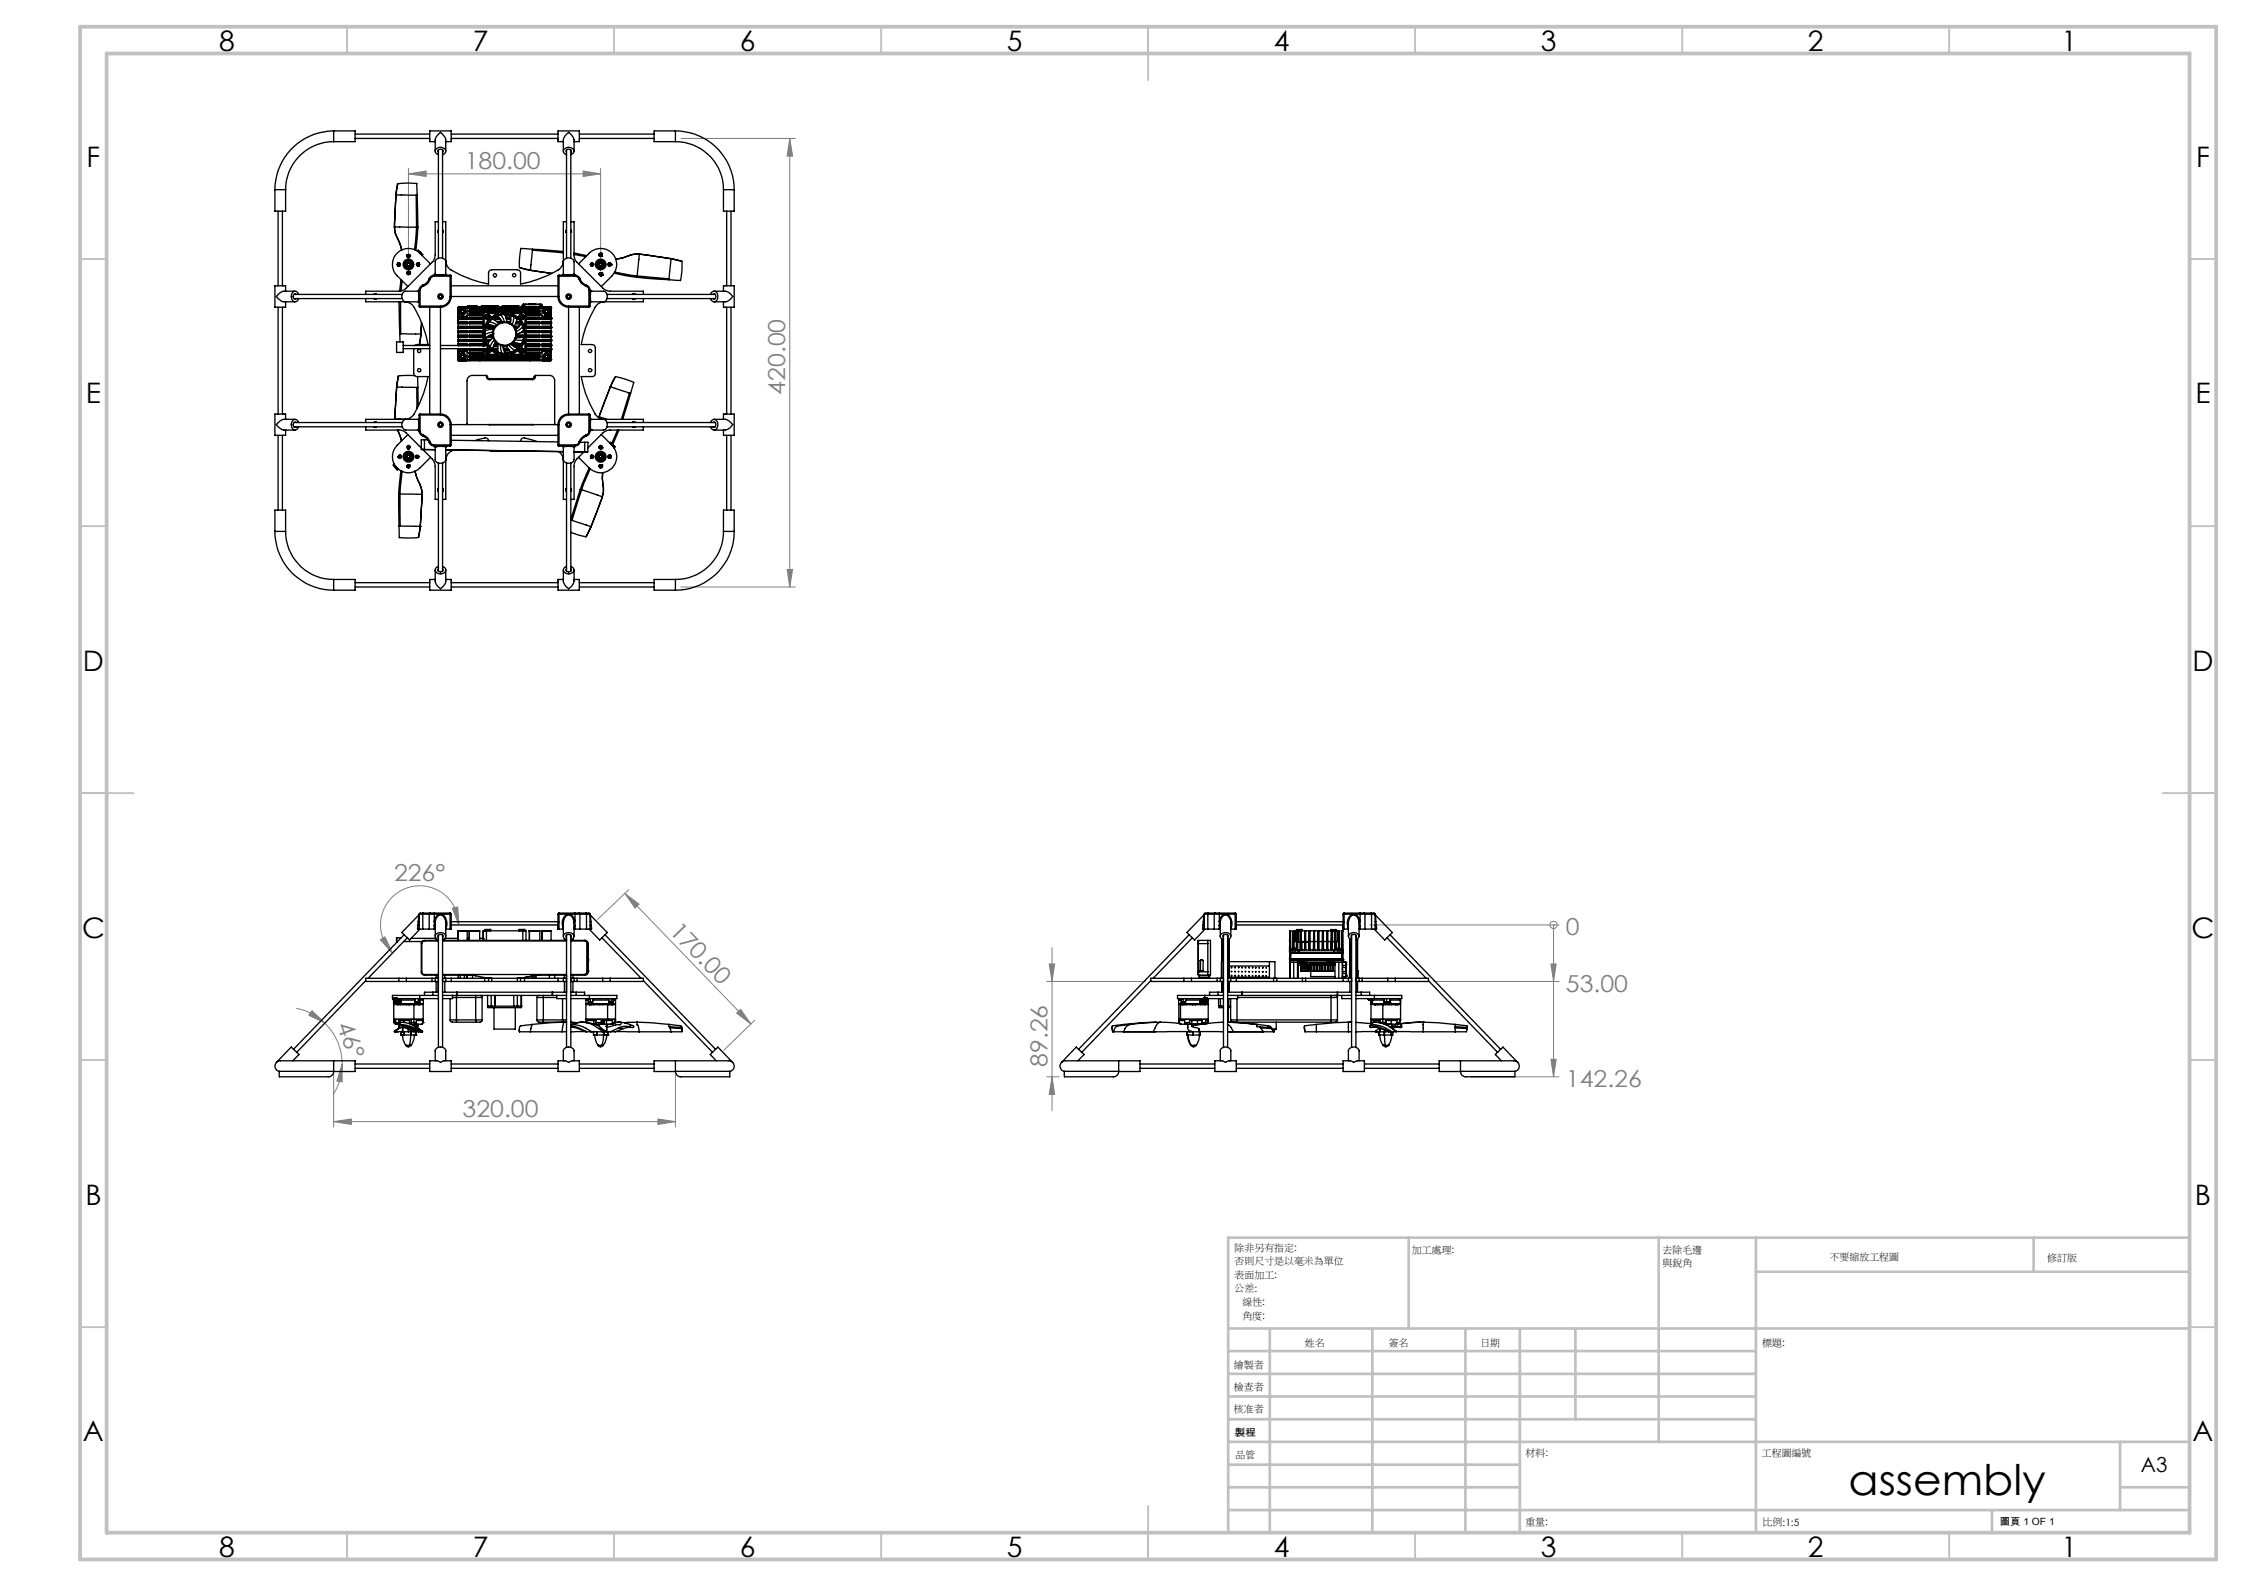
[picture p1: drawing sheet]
<svg xmlns="http://www.w3.org/2000/svg" width="420mm" height="297mm" viewBox="0 0 420 297" stroke-linecap="round" stroke-linejoin="round" font-family="sans-serif">
<defs><g id="words">
<text font-size="7.9" x="346.1" y="280">assembly</text>
<g font-size="5.3">
<text x="41" y="9.6">8</text>
<text x="88.5" y="9.6">7</text>
<text x="138.5" y="9.6">6</text>
<text x="188.5" y="9.6">5</text>
<text x="238.5" y="9.6">4</text>
<text x="288.5" y="9.6">3</text>
<text x="338.5" y="9.6">2</text>
<text x="386" y="9.6">1</text>
<text x="16.2" y="31.3">F</text>
<text x="411.2" y="31.3">F</text>
<text x="16.1" y="75.6">E</text>
<text x="411.1" y="75.6">E</text>
<text x="15.5" y="125.6">D</text>
<text x="410.5" y="125.6">D</text>
<text x="15.4" y="175.6">C</text>
<text x="410.4" y="175.6">C</text>
<text x="16" y="225.6">B</text>
<text x="411" y="225.6">B</text>
<text x="15.5" y="269.8">A</text>
<text x="410.5" y="269.8">A</text>
<text x="41" y="291.6">8</text>
<text x="88.5" y="291.6">7</text>
<text x="138.5" y="291.6">6</text>
<text x="188.5" y="291.6">5</text>
<text x="238.5" y="291.6">4</text>
<text x="288.5" y="291.6">3</text>
<text x="338.5" y="291.6">2</text>
<text x="386" y="291.6">1</text>
</g>
<g font-size="4.4" fill="#808080">
<text x="87" y="31.7">180.00</text>
<text x="147" y="73.9" transform="rotate(-90 147 73.9)">420.00</text>
<text x="73.8" y="165">226°</text>
<text x="125.2" y="174.5" transform="rotate(46 125.2 174.5)">170.00</text>
<text x="293.2" y="175.1">0</text>
<text x="293.2" y="185.7">53.00</text>
<text x="63" y="191.9" transform="rotate(70 63 191.9)">46°</text>
<text x="196.1" y="199.8" transform="rotate(-90 196.1 199.8)">89.26</text>
<text x="293.2" y="203.5">142.26</text>
<text x="86.6" y="209.2">320.00</text>
</g>
<text font-size="3.9" x="400.9" y="275.6">A3</text>
<g font-size="1.9">
<text x="231.2" y="234.2">除非另有指定:</text>
<text x="231.2" y="236.8">否則尺寸是以毫米為單位</text>
<text x="231.2" y="239.3">表面加工:</text>
<text x="264.4" y="234.6">加工處理:</text>
<text x="311.3" y="234.6">去除毛邊</text>
<text x="311.3" y="237.1">與銳角</text>
<text x="342.6" y="236">不要縮放工程圖</text>
<text x="383.3" y="236.2">修訂版</text>
<text x="231.2" y="241.8">公差:</text>
<text x="232.6" y="244.4">線性:</text>
<text x="232.6" y="246.9">角度:</text>
<text x="260" y="252">簽名</text>
<text x="277.2" y="252">日期</text>
<text x="330" y="252">標題:</text>
<text x="231" y="256.1">繪製者</text>
<text x="244.3" y="252.1">姓名</text>
<text x="231" y="260.4">檢查者</text>
<text x="231" y="264.5">核准者</text>
<text x="231.2" y="268.8">製程</text>
<text x="231.3" y="273">品管</text>
<text x="285.6" y="272.6">材料:</text>
<text x="329.9" y="272.6">工程圖編號</text>
<text x="285.6" y="285.6">重量:</text>
<text x="330.1" y="285.7">比例:1:5</text>
<text x="374.5" y="285.7">圖頁 1 OF 1</text>
</g>
</g></defs>
<g fill="none" stroke="#808080" stroke-width=".19">
<path d="M76.5 32.6l3.3-.6v1.1zM76.5 31.5v17M76.5 32.6h36M109.2 32l3.3 .6-3.3 .5zM112.5 31.5v17M127.5 25.9h21.4M147.9 25.9v84M147.9 25.9l.5 3.3h-1zM127.5 109.9h21.4M147.4 106.6h1l-.5 3.3zM71.2 176l.9-.6 1.4 3.1zM84.7 170.1l1-.2 .2 3.3z"/>
<path d="M85.9 173.2a7.3 7.3 0 0 0-10.2-6.7 7.3 7.3 0 0 0-2.2 12M117 167.3l2.7 2-.8 .7zM117 167.3l23.6 24.5M117.7 166.6l-5.8 5.6M197 177.4v30.6M256.5 173.2h35.4M290.9 173.2h.1M290.9 173.2v28.4M55.5 188.8a11 11 0 0 1 5.3 2.8M58.4 189.3l2.4 2.3-3-1.5zM60.8 191.6a10.6 10.6 0 0 1 3.3 7.6M64.1 199.2v3.4l-1-.1z"/>
<path d="M64.1 199.2a10.8 10.8 0 0 1-1.8 5.8M137.9 189.7l.8-.7 1.9 2.8zM141.3 191.1l-5.8 5.6M196 183.8h18.5M196.5 180.5h1l-.5 3.3zM268.5 183.8h23.4M290.4 180.5h1l-.5 3.3zM290.4 198.4h1l-.5 3.2zM62.5 210l3.3-.5v1.1zM62.5 201v10.1M62.5 210h64M123.2 209.5l3.3 .5-3.3 .6z"/>
<path d="M126.5 201v10.1M196 201.6h2.3M197 201.6l.5 3.4h-1zM275.5 201.6h16.4"/>
<circle cx="290.9" cy="173.2" r=".68"/>
</g>
<g fill="none" stroke="#c0c0c0" stroke-width=".35">
<path d="M65 5v5M115 5v5M165 5v5M215 5v10M265 5v5M315 5v5M365 5v5M15 48.5h5M410 48.5h5M15 98.5h5M410 98.5h5M15 148.5h10"/>
<path d="M405 148.5h10M15 198.5h5M410 198.5h5M15 248.5h5M410 248.5h5M65 287v5M115 287v5M165 287v5M215 282v10M265 287v5M315 287v5M365 287v5"/>
</g>
<g fill="none" stroke="#c0c0c0" stroke-width=".5">
<path d="M263.8 231.8v17M310.6 231.8v38.2M328.8 231.8v55.2M328.8 238.2h81.2M380.8 231.8v6.4M410 231.8h-180v55.2M230 248.8h180M230 257.3h98.8M230 253h98.8M237.8 248.8v38.2M257 248.8v38.2M274.4 248.8v38.2"/>
<path d="M284.6 248.8v38.2M295 248.8v17M230 265.8h98.8M230 261.5h98.8M230 278.5h54.6M230 274.3h54.6M230 270h180M397 278.5h13M397 270v12.8M230 282.8h180M373 282.8v4.2"/>
</g>
<path d="M15 5h400v287h-400zM20 10h390v277h-390z" fill="none" stroke="#c0c0c0" stroke-width=".7"/>
<g fill="#808080">
<path d="M64.1 199.2v3.4l-1-.1zM58.4 189.3l2.4 2.3-3-1.5z"/>
<path d="M137.9 189.7l.8-.7 1.9 2.8zM117 167.3l2.7 2-.8 .7z"/>
<path d="M62.5 210l3.3-.5v1.1zM123.2 209.5l3.3 .5-3.3 .6z"/>
<path d="M76.5 32.6l3.3-.6v1.1zM109.2 32l3.3 .6-3.3 .5z"/>
<path d="M71.2 176l.9-.6 1.4 3.1zM84.7 170.1l1-.2 .2 3.3z"/>
<path d="M197 201.6l.5 3.4h-1zM196.5 180.5h1l-.5 3.3z"/>
<path d="M147.9 25.9l.5 3.3h-1zM147.4 106.6h1l-.5 3.3z"/>
<path d="M290.4 180.5h1l-.5 3.3zM290.4 198.4h1l-.5 3.2z"/>
</g>
<g fill="none" stroke="#000" stroke-width=".25">
<path d="M51.5 35.5v4h2v-4M51.5 35.5h2M52.1 39.5v14M52.9 39.5v14M62.5 26.5a9 9 0 0 0-9 9M62.5 24.5a11.1 11.1 0 0 0-11 11M62.5 24.5h4v2h-4M62.5 24.5v2M66.5 25.1h14M66.5 25.9h14M74.2 36.5l-.3 6M74.2 36.5h3.7"/>
<path d="M74.4 34.4l-.2 2.1M77.9 36.5l.1 6M77.9 36.5h.2M78 34.4l.1 2.1M78.1 34.4l-2.2-.1-1.4 .1-.3 2.1M78.1 36.5l.1 6M81.5 28.3v-2.1a1.94 1.94 0 0 1 1-1.4l.2 .1a1.98 1.98 0 0 1 .8 1.3v2.1M81.5 26.5h-1v-2h4v2h-1M82.1 29a.7 .7 0 0 1-.6-.9 .7 .7 0 0 1 .8-.5 .77 .77 0 0 1 .9 .2 .77 .77 0 0 1 0 1l-.3 .2M82.1 28.5a.43 .43 0 0 1 .4-.6 .43 .43 0 0 1 .4 .6M82.1 28.1v20.3M82.9 28.1v20.3"/>
<path d="M84.5 25.1h20M84.5 25.9h20M105.5 28.3v-2.2a2.48 2.48 0 0 1 1-1.3 2.32 2.32 0 0 1 1 1.4v2.1M105.5 26.5h-1v-2h4v2h-1M106.1 29a.66 .66 0 0 1-.6-.7 .66 .66 0 0 1 .6-.6 .95 .95 0 0 1 1.4 .8l-.6 .5M106.1 28.5a.44 .44 0 0 1 .4-.6 .44 .44 0 0 1 .4 .6M106.1 28.1v20.3M106.9 28.1v20.3M108.5 25.1h14M108.5 25.9h14M126.5 26.5a9 9 0 0 1 9 9M126.5 24.5a11 11 0 0 1 11 11"/>
<path d="M126.5 24.5h-4v2h4M126.5 24.5v2M135.5 35.5v4h2v-4M135.5 35.5h2M136.1 39.5v14M136.9 39.5v14M52.1 57.5v20M52.9 57.5v20M53.5 54.5v-1h-2v4h2v-1M55 55.1h20.3M55 55.9h20.3M55.2 54.5h-2a1.94 1.94 0 0 0-1.4 1l.1 .2a1.98 1.98 0 0 0 1.3 .8h2"/>
<path d="M55.5 55.1a.43 .43 0 0 0-.6 .4 .43 .43 0 0 0 .6 .4M55.9 55.1a.67 .67 0 0 0-.7-.6 .67 .67 0 0 0-.6 .7 .87 .87 0 0 0 .9 1.3l.4-.6M68.5 55.9v.6h7.3a2.07 2.07 0 0 1 1.7 1 22.5 22.5 0 0 1 2.7 7h-2.1l-.5 .2M70.1 55.1v-.1h.4v.1M70.1 55.9v.1h.4v-.1M73.9 42.5a8.3 8.3 0 0 0 1 3.3l.3 1-.8-2.3a3.9 3.9 0 0 1-.5-2zM73.9 42.5h4.1M74.4 49.7l.4-.1-.4 .1M74.5 49.3h.3v.4M74.5 49.3l.3 .1M74.5 49.8h.1M74.6 49.8h.1"/>
<path d="M74.6 49.7v.1M74.6 49.7h.1M74.7 49.7h.1M74.7 56.5l.2 6M74.8 49.2l.1 .3-.1 .3M74.8 49.7l.1-.2-.1 .2M74.8 49.7h.1M74.8 49.7h-.1M74.8 49.7l-.1 .1M74.8 49.7v.1M74.8 49.7l-.3 .1M74.8 49.6l-.3 .1h.2"/>
<path d="M74.8 49.4l-.4 .1M74.8 49.8h.1M75 56.5v6M75.1 52.4l-.2 2.1M75.3 52.6l-.2 1.9M75.9 49a.8 .8 0 0 0 0 1.1 .8 .8 0 0 0 1.1 0M75.9 49a.8 .8 0 0 1 1.1 0 .8 .8 0 0 1 0 1.1M75.9 49h.1M76 49.5l.2 .1M76.2 49.9h.4M76.2 48.8a.76 .76 0 0 1 1 .4 .76 .76 0 0 1-.4 1M76.2 48.8h.1"/>
<path d="M76.2 48.8a.76 .76 0 0 0-.4 1 .76 .76 0 0 0 1 .4M76.2 51.1l.1 .1M76.2 51.1h.1M76.2 49.2h.1l-.1 .2v.2M76.2 49.2l-.2 .3M76.2 49.7v.2M76.2 48.9a.65 .65 0 0 1 .9 .4 .65 .65 0 0 1-.4 .8M76.2 48.9a.65 .65 0 0 0-.3 .9 .65 .65 0 0 0 .8 .3M76.2 49.1l-.2 .4M76.2 48h.1M76.2 49.7l.4 .1M76.2 48.9l.1 .1"/>
<path d="M76.2 49.6v.1M76.3 51.3h.1M76.3 51h.1M76.3 47.9h-.1M76.3 47.8v.1M76.3 47.7a.27 .27 0 0 1 .3 0 .27 .27 0 0 1 .1 .3M76.3 47.7a.29 .29 0 0 0-.1 .4 .29 .29 0 0 0 .4 .1l-.3-.2M76.3 48l.1 .2 .3-.1M76.3 51l-.1 .1a.28 .28 0 0 0 .2 .3 .28 .28 0 0 0 .3-.1M76.3 48a.25 .25 0 0 1 .1-.3 .25 .25 0 0 1 .3 .1 .25 .25 0 0 1 0 .3M76.3 51.2h.1M76.3 47.7h.1"/>
<path d="M76.3 47.9h.1M76.3 50.9h.1M76.3 51.1h.1M76.3 51.2v.1M76.3 47.9l-.1 .1M76.3 48.1h.1M76.3 47.9v.1M76.3 47.8h.1M76.3 50.9h.2l.2 .1M76.3 50.9v.1M76.3 50.9a.25 .25 0 0 0 0 .4 .25 .25 0 0 0 .4 0M76.3 51v.1"/>
<path d="M76.3 51.1v.1M76.3 48h.1M76.3 48v.1M76.4 51h-.1M76.4 51h.1M76.4 50.9h.1M76.4 50.9v.1M76.6 48l-.3 .1M76.6 51h.1M76.6 49.9h.1M76.6 49.8h.1M76.6 48v.1"/>
<path d="M76.6 50.9v.1M76.6 50.9h.1M76.6 49.2l.2 .2v.2M76.6 47.9h.1M76.6 48h.1M76.6 47.9v.1M76.6 49.8v.1M76.7 51.1h.1M76.6 51.1h.1M76.6 51v.1M76.6 51v.3M76.7 47.8h.1"/>
<path d="M76.7 47.9h.1zM76.7 47.9h.1M76.7 47.9h-.1M76.7 51h-.1M76.7 51h.1M76.7 48h.1M76.7 51.2v.1M76.7 51.2h.1M76.7 51.3h.1M76.7 47.9l-.1 .1M76.7 48h-.1M76.7 47.8v.1"/>
<path d="M76.7 51.1v.2M76.7 48.1v.1M76.7 51l-.1 .1M76.7 48v.1M76.7 51l-.3-.2h.2a.3 .3 0 0 1 .1 .5M76.7 51v.1M76.7 51v.3M76.7 50.1h.1M76.7 51.3v.1M76.7 51.1v.1M76.7 49.1h.1a.56 .56 0 0 0-.8 .2 .56 .56 0 0 0 .3 .8 .56 .56 0 0 0 .7-.5h-.1M76.7 49.4a.27 .27 0 0 0-.3-.1 .27 .27 0 0 0-.2 .3"/>
<path d="M76.7 49.4a.27 .27 0 0 1-.1 .4 .27 .27 0 0 1-.4-.2M76.7 49.1l.2 .5M76.7 49.1l-.1 .1M76.8 49.4a.32 .32 0 0 0-.4-.1 .32 .32 0 0 0-.2 .4M76.8 49.4a.32 .32 0 0 1-.2 .4 .32 .32 0 0 1-.4-.1M76.8 50.2v.1M76.8 51.1l-.1 .1M76.8 49.4h-.1M76.9 49.6h-.1M77 50.1h.1M78 42.5h.2M78 42.5l-.4 4.3"/>
<path d="M78.1 47l.2-.2 .3 .3M78.1 49.3l-.1 .2 .2 .3M78.1 49.3h.1M78.2 49.3v.1M78.2 49.3h.1M78.2 49.3l-.1 .3 .1-.2M78.2 49.4h.1M78.2 49.4l-.1 .2 .2 .1M78.2 49.7h.1M78.2 49.2l-.1 .1M78.2 42.5l-.3 4.4M78.3 56.5l.2 .2"/>
<path d="M78.3 49.3h.1M78.3 49.7h.1M78.3 49.7l.2 .1h-.2M78.3 49.3h.2l-.3 .1M78.3 49.3l-.1 .1M78.3 54.5h-2.3a1.04 1.04 0 0 0-.8 1 1.04 1.04 0 0 0 .8 1h2.3M78.3 54.5l.1 1.5-.1 .5M78.4 49.3h.1M78.4 49.7v.1M78.4 49.8h.1M78.4 49.2l-.2 .1M78.5 54.3l-.2 .2"/>
<path d="M78.5 54.4h.2M78.5 57.3h.2M78.5 57.3l.2 .2M78.5 54.4l-.2 .1M78.5 54.4v2.9M78.5 49.4l-.4 .1M78.5 49.3l-.4 .2M78.6 47.4a2.99 2.99 0 0 0-4.2 0 2.99 2.99 0 0 0 0 4.2l2 2.1M78.6 47.1l.1 .2M78.6 47.1l-.1 .2M78.6 47.4l2 2M78.7 57.3v.2"/>
<path d="M78.7 54.4v2.9M78.7 57.3h3.8M78.7 57.5h3.8M78.7 47.3l.2 .1M78.7 47.3l-.1 .1M78.9 47.4l.3 .3-.2 .1M78.9 47.4l-.2 .2M79.2 53.4v.2M79.2 53.4a1.03 1.03 0 0 0-.7 1M79.2 53.6l-.3 .2-.2 .6M80.4 52.2a1.9 1.9 0 0 1-1.2 1.2M80.4 52.2l.1 .1"/>
<path d="M80.5 57.5v20M80.5 52.3a2.11 2.11 0 0 1-1.3 1.3M81.3 51.5v.2M81.3 51.7l-.5 .3-.3 .3M81.3 51.5a1.03 1.03 0 0 0-.9 .7M81.3 51.5h3M81.3 51.7h3M81.5 51.3l-.2 .2M81.5 51.4l-.2 .1M82.1 41.5h-.6v6.2a2.15 2.15 0 0 1-.6 1.4l-4.8 4.8a2.15 2.15 0 0 1-1.4 .6h-6.2v.6M82.1 43.1h-.1v.4h.1M82.5 57.3v.2"/>
<path d="M82.5 57.5v20M82.9 41.5h.6v7.4a2.07 2.07 0 0 0 1 1.7 22.5 22.5 0 0 0 7 2.6v-2.1a.6 .6 0 0 1 .6-.6h4.8a.6 .6 0 0 1 .6 .6v2.1a19.1 19.1 0 0 0 7.4-2.9l.4-.7 .2-.5v-7.6h.6M82.9 43.1h.1v.4h-.1M83.5 51.3l.2 .2M83.5 51.3v-2.3a1.04 1.04 0 0 0-1-.7 1.04 1.04 0 0 0-1 .7v2.4M83.5 51.3l-.6 .2-1.4-.1M84.3 51.5v.2M84.3 51.7h.2M84.3 55.5h.2M84.3 51.5l.2 .2M84.3 55.5a1.81 1.81 0 0 1-1.8 1.8M84.3 51.7v3.8"/>
<path d="M84.5 55.5a2.05 2.05 0 0 1-2 2M84.5 51.7v3.8M84.5 55.5h20M84.5 53.5h20M85.8 59.8h.1M85.8 59.6h.1M85.8 59.5v.1M85.8 59.6v.1M85.8 59.7h.1M85.8 59.5h.1M85.8 59.4h1.7v.1M85.8 59.4v.1"/>
<path d="M85.8 59.8v.6M85.8 59.7v.1M85.8 59.4v-1.9h17.4v1.9M85.8 59.7h1.7M85.8 59.5h1.7M85.8 57.7h.2M85.8 57.7h.1M85.8 57.7v1.5M86 57.6h.1M86 57.6v.1M86 57.6l-.2 .1M86 57.6h-.2v.1"/>
<path d="M86 57.7h1.5M86 57.7v1.5M86 57.6h1.5M87.5 59.6h.1M87.5 59.5v.1M87.5 59.6v.1M87.5 59.7h.1M87.5 59.5h.1M87.5 59.6h-1.7v.7h1.7v.1M87.5 59.7v.1h-1.7M87.5 57.5v1.7h-1.7M87.6 57.3h.1"/>
<path d="M87.6 57.3v.1M87.6 57.4h.1M87.6 57.4h1.5M87.6 57.4v.1M87.6 57.3l.1 .1M87.7 57.4h.1M87.7 57.3v.1M87.7 57.3h1.3M87.8 57.4h.1M87.8 57.4v.1M87.8 57.3v.2M87.8 57.3h1.1"/>
<path d="M87.9 57.6v.1M87.9 57.6h.1M87.9 57.5v.1M87.9 58.3h.1M87.9 58.2v.1M87.9 58.9v.1M87.9 58.8v.1M87.9 59.6h.1M87.9 59.5v.1M87.9 59.6v.1M87.9 59.7h.1M87.9 57.5h.1"/>
<path d="M87.9 57.7h.1M87.9 59h.1M87.9 58.8h.1M87.9 59.5h.1M87.9 59.7v.1h2.6M87.9 59v.1h2.6M87.9 57.7v.1h13.2v-.1M87.9 58.2v-.1h1.9v.1M87.9 58.4v.1h1.9v-.1M87.9 58.2h.1M87.9 58.3v.1M87.9 58.9h.1"/>
<path d="M87.9 58.3h1.9M87.9 59.6h1.9M87.9 59h2.6M87.9 57.6h1.9M87.9 57.7h13.2M87.9 58.2h1.9M87.9 58.9h1.9M87.9 59.7h2.6M87.9 59.5h2.6M87.9 58.8h2.7M87.9 58.4h1.9M88.9 57.4h.1"/>
<path d="M88.9 57.4v.1M88.9 57.3v.2M89 57.3v.1M89 57.4h.1M89.1 57.4v.1M89.1 57.4h.1M89.1 57.3h.1M89.1 57.3h-.1M89.1 57.3v.1M89.8 57.6v.1M89.8 57.6h.1M89.8 57.5v.1"/>
<path d="M89.8 58.3h.1M89.8 58.2v.1M89.8 58.9v.1M89.8 58.8v.1M89.8 59.6h.1M89.8 59.5v.1M89.8 59.6v.1M89.8 59.7h.1M89.8 57.5h.1M89.8 57.7h.1M89.8 59h.1M89.8 58.8h.1"/>
<path d="M89.8 59.5h.1M89.8 58.2h.1M89.8 58.3v.1M89.8 58.9h.1M90.1 58.3l.2-.1 .2 .2-.2 .1zM90.2 58.7h-2.3v.1M90.2 57.3h.2M90.2 57.3h.1M90.2 57.3v.2M90.3 57.3h.1M90.3 57.3h2.7M90.3 57.3v.2"/>
<path d="M90.4 57.3h.1M90.4 57.3v.2M90.5 58.7h.1M90.5 59.1a.6 .6 0 0 1 .6-.6h6.8a.6 .6 0 0 1 .6 .6M90.5 59.4h-2.6v.1M90.5 59.1v5.7h.2v-1.1M90.7 57.3h.1M90.7 57.3h-.1v.2M90.7 57.3v.2M90.8 59.3a.48 .48 0 0 0 .5 .5 .48 .48 0 0 0 .5-.5M90.8 59.3h.1M90.8 59.3a.48 .48 0 0 1 .5-.4 .48 .48 0 0 1 .5 .4"/>
<path d="M90.8 59.5l-.1-.1v1.9l.6-1.3-.2-.2M90.8 58.4h.1M90.8 58.2h.1M90.8 58.2v-.1h7.4v.1M90.8 58.4v.1h7.4v-.1M90.8 58.2h7.4M90.8 58.4h7.4M90.8 58.2v.2M91 59.3v.1M91 59.3h.2M91 59.4h.2M91 57.5h.3"/>
<path d="M91.2 59.4h.1M91.2 59.3h.1M91.2 59.2v.1M91.2 59v.2M91.2 59.4v.2M91.2 59.6h.2M91.2 59h.2M91.2 59.2l.1 .1M91.2 59l.1 .1M91.2 59.4h-.2M91.3 59.3h-.1M91.3 59.1v.2"/>
<path d="M91.3 59.4v.2M91.3 59.4h-.1M91.3 59.6h-.1M91.3 59.1h.1M91.3 59.6h.1M91.3 59.3h.1M91.3 59.4h.1M91.4 59.2v.1M91.4 59.4h-.1M91.4 59v.2M91.4 59.4v.2M91.4 59.2l-.1 .1"/>
<path d="M91.4 59.4h.1M91.4 59l-.1 .1M91.4 59.4h.2M91.4 59.3h.2M91.4 59.3h.1M91.5 58.9l-.2-.2h2l-1.3 .7-.2-.2M91.6 59.3v.1M91.6 59.3h-.2M91.8 59.3h.1M91.8 59.8h.2M91.9 59.7h1.7M92 57.5h.4"/>
<path d="M92.2 59.5h1.2M92.3 59.4h1M92.4 59.8h1.2M92.6 57.3h.1M92.6 57.3h.2v.2M92.6 57.3v.2M92.8 59.1h.4M92.9 57.3h.1M93 57.3l-.1 .2M93 57.3v.2M93 57.3h.1M93 57.3h.2"/>
<path d="M93.1 59h.4M93.1 57.3h.1M93.1 59.1l1 1.3M93.1 59.1v.1l.9 1.2-.6 .3-.5 .5M93.2 57.3v.2M93.2 57.3h.1M93.7 58.8h1.6M93.8 58.9l.7 1.4M93.8 58.9h.7l.4 1.4M93.8 58.9l-.7 .2M94.1 57.3h.1M94.2 57.3v.2"/>
<path d="M94.2 57.3h.1M94.2 57.3l.1 .1M94.2 57.4h.2M94.2 57.4h.1M94.3 57.4h.1M94.4 57.3h.1M94.4 57.3v.1M94.4 57.4h.1M94.4 57.3h2.3M94.4 57.4v.1M94.4 57.4h2.3M94.6 59h1.3"/>
<path d="M94.6 59.1h.9M94.7 59.4h.9M94.8 57.5l.1-.1 .2 .1M94.8 59.5h.8M94.8 59.7h.8M94.9 59.8h.7M94.9 57.4h.1M95.6 59.1v1.6M95.6 59.1l.6 .2M95.6 59.1h-.1v1.5l-.7-.2h-.7M95.8 59.1h.3M96 57.5l.1-.1 .2 .1"/>
<path d="M96.1 57.4h.1M96.2 59.3l-.3 1.5M96.2 59.3l.6 .5-.6 1.3M96.4 59.4h.3M96.5 59.5h.3M96.7 57.3h.1M96.7 57.3v.1M96.7 57.4h.1M96.7 57.4h.2M96.7 57.4v.1M96.8 57.4h.1M96.8 59.7h.2"/>
<path d="M96.8 59.8h.3M96.9 57.4h.1M96.9 57.3l-.1 .1M96.9 57.3h.1M96.9 57.3v.2M97 57.3h.1M97 57.3h-.1M97.2 59.3a.46 .46 0 0 0 .5 .5 .46 .46 0 0 0 .4-.5M97.2 59.3h.1M97.2 59.3a.46 .46 0 0 1 .5-.4 .46 .46 0 0 1 .4 .4M97.3 50.1l2 .5M97.4 59.3h.2"/>
<path d="M97.4 59.4h.2M97.4 59.3v.1M97.4 59.3h.1M97.4 59.4h.1M97.5 58.9l.1-.2h-1.9l1.3 .7 .2-.2M97.5 46.5l-.2 2.1v1.5l2 .5M97.5 46.5l2.2 .2M97.6 59.4h.1M97.6 59.3h.1M97.6 59.2v.1M97.6 59.6h.2M97.6 59h.2"/>
<path d="M97.6 59v.2M97.6 59.4v.2M97.6 59v.1M97.6 59.1v.2M97.6 59.6h.1M97.6 59.1h.1M97.7 59.3h.1M97.7 59.4h.1M97.7 59.1v.2M97.7 59.4v.2M97.7 59.6h.1M97.8 59.2v.1"/>
<path d="M97.8 59.4h-.1M97.8 59.4h.1M97.8 59.3h.1M97.8 59v.2M97.8 59.4v.2M97.8 59.2l-.1 .1M97.8 59l-.1 .1M97.8 59.3h.2M97.8 59.4h.2M97.9 59.4h.1M97.9 59.3v.1M98 57l-.2 .5"/>
<path d="M98 57h-.1M98 59.3h-.1M98 57v.5M98 59.3v.1M98 57h3.3M98 57h.1M98.1 59.3h.1M98.1 59.5l.2-.1v1.9l-.7-1.3 .3-.2M98.2 58.4h.1M98.2 58.2h.1M98.2 58.2v.2M98.2 57v.5h2.8v-.5"/>
<path d="M98.3 58.7h.2M98.4 57h.1M98.4 58.8h2.7M98.5 58.3l.2-.1 .1 .2-.2 .1zM98.5 59h2.6M98.5 59.4h2.6v.1M98.5 59.1v6.8M98.5 59.7h2.6M98.5 59.5h2.6M98.8 58.7h2.3v.1M99.1 57h.1M99.1 57.5v.1"/>
<path d="M99.1 57.6v.1M99.1 57.6h.1M99.1 58.3h.1M99.1 58.2v.1M99.1 58.9v.1M99.1 58.8v.1M99.1 59.6v.1M99.1 59.6h.1M99.1 59.5v.1M99.1 57.5h.1M99.1 57.7h.1M99.1 59h.1"/>
<path d="M99.1 58.8h.1M99.1 59.7h.1M99.1 59.5h.1M99.1 58.2v-.1h2v.1M99.1 58.4v.1h2v-.1M99.1 58.2h.1M99.1 58.3v.1M99.1 58.9h.1M99.1 58.3h2M99.1 59.6h2M99.1 57.6h2M99.1 58.2h2"/>
<path d="M99.1 58.9h2M99.1 58.4h2M99.3 50.6l4 .6M99.3 50.6h.1M99.7 46.7l5.8 .4M99.7 46.8l-.4 3.8M99.7 46.8l5.8 .5M99.7 46.7v.1M100.2 57h.1M100.9 57h.1M101.1 57.5v.1M101.1 57.6v.1"/>
<path d="M101.1 57.6h.1M101.1 58.3h.1M101.1 58.2v.1M101.1 58.9v.1M101.1 58.8v.1M101.1 59.6v.1M101.1 59.6h.1M101.1 59.5v.1M101.1 57.5h.1M101.1 57.7h.1M101.1 59h.1M101.1 58.8h.1"/>
<path d="M101.1 59.7h.1M101.1 59.5h.1M101.1 59.7v.1h-2.6M101.1 59v.1h-2.6M101.1 58.2h.1M101.1 58.3v.1M101.1 58.9h.1M101.3 57l.2 .5v1.7h1.7M101.3 57l.2 .5M101.3 57l.2 .1M101.3 57v.5M101.3 57h.1"/>
<path d="M101.5 59.6v.1M101.5 59.5v.1M101.5 59.6h.1M101.5 59.7h.1M101.5 59.5h.1M101.5 59.7v.1h1.7M101.5 59.6h1.7M101.5 57.7h1.5M101.5 59.7h1.7M101.5 59.5h1.7M101.5 57.6h1.5M102.2 59l-.1 .2a.19 .19 0 0 1 .2-.2 .19 .19 0 0 1 .2 .2z"/>
<path d="M102.5 59.2h.1M103 57.6v.1M103 57.6h.1M103 57.7h.2M103 57.6l.2 .1M103 57.6h.2v.1M103 57.7v1.5M103.2 57.7h.1M103.2 59.6v.1M103.2 59.5v.1M103.2 59.6h.1M103.2 59.7h.1"/>
<path d="M103.2 59.5h.1M103.2 59.7v.1M103.2 59.4h-1.7v.1M103.2 59.4v.1M103.2 59.8v.5M104.5 51.7h.2M104.5 55.5h.2M104.5 55.5a1.99 1.99 0 0 0 2 2M104.5 51.7v3.8M104.7 51.5v.2M104.7 51.5l-.2 .2M104.7 55.5a1.81 1.81 0 0 0 1.8 1.8"/>
<path d="M104.7 51.7v3.8M104.7 51.5h3M104.7 51.7h3M105.5 51.3l-.2 .2M105.5 51.3v-2.3a1.07 1.07 0 0 1 1-.7 1.07 1.07 0 0 1 1 .7v2.4l.2 .1M105.5 51.3l.5 .2 1.5-.1M105.5 48.9v.1M106.1 43.1h-.1v.4h.1M106.5 57.3v.2M106.5 57.3h3.8M106.5 57.5h3.8M106.5 57.5v20"/>
<path d="M106.9 41.5h.6v6.2a1.91 1.91 0 0 0 .6 1.4l5.2 5.2 1 .2h6.2v.6M106.9 43.1h.1v.4h-.1M107.5 51.4l.2 .1M107.5 51.3v.1M107.5 47.4l2.4 .5M107.5 47.6l2.2 .5M107.7 51.7l.4 .2 .3 .4M107.7 51.5v.2M107.7 51.5a.94 .94 0 0 1 .9 .7M108.3 49.4l2-2a3 3 0 0 1 4.3 0 3 3 0 0 1 0 4.2l-2 2.1M108.4 52.3a2.35 2.35 0 0 0 1.3 1.3M108.5 57.5v20"/>
<path d="M108.6 52.2l-.2 .1M108.6 52.2a2.07 2.07 0 0 0 1.2 1.2M109.7 53.6a.76 .76 0 0 1 .6 .8M109.8 53.4l-.1 .2M109.8 53.4a1.03 1.03 0 0 1 .7 1M110.3 54.4h.2M110.3 57.3h.2M110.3 57.3v.2M110.3 54.4v2.9M110.5 54.3l.2 .2M110.5 57.3l-.2 .2M110.5 54.4l.2 .1"/>
<path d="M110.5 54.4v2.9M110.6 49.5h.1M110.6 49.5v.1M110.6 49.6h.1M110.6 49.5v.2M110.7 56.5l-.2 .2M110.7 49.5h-.1M110.7 49.4v.1M110.7 49.4h.1M110.7 54.5h.1M110.7 54.5h2.3a1.04 1.04 0 0 1 .7 1 1.04 1.04 0 0 1-.7 1h-2.3M110.7 54.5l-.2 1 .2 1"/>
<path d="M110.7 49.3l-.1 .1M110.7 49.5h.1M110.7 49.3l.2 .5M110.7 49.5v.3M110.8 49.5h.1M110.8 49.4h.1M110.8 49.5v.3M110.8 49.4v.1M110.8 49.4h-.2M110.8 49.5l.1 .3M111.7 49.6h.1M111.7 49.3h.1"/>
<path d="M111.8 49.3a.76 .76 0 0 0 .4 1 .76 .76 0 0 0 1-.5M111.8 49.3a.76 .76 0 0 1 .9-.5 .76 .76 0 0 1 .5 1M111.9 49.3a.65 .65 0 0 0 .4 .8 .65 .65 0 0 0 .8-.4M111.9 49.3a.65 .65 0 0 1 .8-.4 .65 .65 0 0 1 .4 .8M111.9 49.3v.1M112.1 49.4l.1 .1M112.1 49.4h.1M112.1 49.8l-.1 .1a.58 .58 0 0 1 .2-.9 .58 .58 0 0 1 .8 .3 .58 .58 0 0 1-.3 .8l-.1-.2M112.1 49.8l.5 .1M112.2 49.4h.1M112.2 49.7l.4 .1M112.2 51.3v.1"/>
<path d="M112.2 51.4h.1M112.2 47.8h.1M112.2 49.7l-.1 .1M112.3 51.4v.2M112.3 51.4h.2M112.3 47.8l-.1 .1M112.3 51.6h.1M112.3 51.6h.2M112.3 51.2v.1M112.3 47.9h.1M112.3 51.3v.1M112.4 51.1v.1"/>
<path d="M112.4 51.2h.1M112.4 49.1l.1 .1M112.4 49.1l-.3 .3M112.4 51.2v.1M112.4 51.3h.1M112.4 51.4h.1M112.4 51.2v.2M112.4 47.4h.2M112.4 47.4h.1M112.4 47.4l.1 .1M112.4 49.8h.1M112.4 47.4l-.1 .1"/>
<path d="M112.5 51.4v.2l.2-.1M112.5 51.2h-.1M112.5 51.1h.1M112.5 47.6h.1M112.5 51.5h.1M112.5 47.5h.1M112.5 47.8h.1M112.5 47.7h.1M112.5 51.3h.1M112.5 49.2l-.3 .2M112.5 47.8v.1M112.5 51.2v.1"/>
<path d="M112.5 47.7v.1M112.5 51.1v.1M112.5 47.6v.1M112.5 47.5v.1M112.5 47.5l-.3 .1M112.5 47.6l-.3 .1 .3 .2M112.5 47.9h.1M112.5 47.7h-.3M112.5 47.7l-.2 .1M112.5 47.8h-.2M112.5 51.3h-.1M112.5 51.3l-.1 .1"/>
<path d="M112.5 51.4h-.1M112.5 51.6h.1M112.5 51.1h.1v.1M112.5 51.4h.1M112.5 51.3v.1M112.5 51.4v.1M112.5 51.5v.1M112.5 47.9h-.1M112.5 47.5l.1 .1M112.5 49.2a.29 .29 0 0 0-.3 .3 .29 .29 0 0 0 .2 .3M112.5 49.3a.25 .25 0 0 0-.3 .2 .25 .25 0 0 0 .2 .3M112.5 49.3a.25 .25 0 0 1 .3 .3 .25 .25 0 0 1-.4 .2"/>
<path d="M112.5 49.2a.29 .29 0 0 1 .3 .4 .29 .29 0 0 1-.4 .2M112.5 47.4v.1M112.5 49.2v.1M112.6 47.8l-.1 .1M112.6 47.8h-.1M112.6 47.7h-.1M112.6 47.6l-.1 .1M112.6 47.4l-.1 .1M112.6 47.9h.1M112.6 51.2h.1M112.6 47.7v.1M112.6 47.6h.1"/>
<path d="M112.6 47.4h.1M112.6 47.8h.1M112.6 47.7h.1M112.6 47.6v.3M112.6 51.2v.3M112.6 51.1l-.1 .1M112.6 51.5h.1M112.6 51.5h-.1M112.6 51.4l-.1 .1M112.6 51.4h-.1M112.6 51.3h-.1M112.6 51.2l-.1 .1"/>
<path d="M112.6 51.1l-.4 .3M112.6 49.2l.2 .4M112.6 49.8v.1M112.6 51.2l.1 .3M112.7 51.5h.1M112.7 51.5v.1M112.7 51.1v.1M112.7 51.1h.1M112.7 51.2v.3M112.7 51.4h.1M112.7 51.2h.1M112.8 49.2l.1 .4"/>
<path d="M112.8 49.2l-.2 .1M112.8 47.7l-.4 .3-.2-.2M112.8 51.4h-.1M112.8 51.3l-.1 .1M112.8 51.3h-.1M112.9 49.6h-.1M113 49.7h.1M113.2 49.8h.1M113.3 49.5a.8 .8 0 0 0-.9-.8 .8 .8 0 0 0-.7 .9M113.3 49.5a.8 .8 0 0 1-.7 .8 .8 .8 0 0 1-.9-.7M113.3 49.5h.1M113.3 49.5a.83 .83 0 0 0-.9-.8 .83 .83 0 0 0-.7 .9"/>
<path d="M113.3 49.5a.83 .83 0 0 1-.7 .8 .83 .83 0 0 1-.9-.7M113.7 55.1h20.2M113.7 55.9h20.2M114 49.2l.1 .3M114.1 49.5l-.1-.3 .3 .6M114.1 49.2v.3M114.1 49.5v.1M114.1 49.6h.1M114.1 49.5h.1M114.2 49.6h.1M114.2 49.2v.3M114.2 49.5v.1"/>
<path d="M114.2 49.5h.1M114.2 49.7h.1M114.2 49.3l.1 .2M114.3 49.6h-.1M114.3 49.6h.1M114.3 49.5v.1M114.3 49.5h.1M114.3 49.3v.3M114.3 49.3v.2M114.3 49.7h-.1M114.4 49.6h.1M114.4 49.6h-.1"/>
<path d="M114.4 49.7h-.2M114.4 49.5v.1M114.4 49.5h.1M114.4 49.5h-.1M115 51.1l4.3 .8M115.1 50.9l4.2 .8M115.3 48.5l1.4-.2 1.6-.6 1.4-.1a7.5 7.5 0 0 0-3.3 .7zM118.5 55.1v-.1h.4v.1M118.5 55.9v.1h.4v-.1M119.3 51.9l6 .5M119.3 51.7l6 .5M119.3 51.7v.2"/>
<path d="M119.7 47.6l6 .9M119.7 47.6l6 .8M119.7 47.6l-.4 4.1M119.7 47.6h.1M120.5 55.9v.6h-7.3a1.95 1.95 0 0 0-1.8 1 20.3 20.3 0 0 0-2.6 7h2.1a.6 .6 0 0 1 .6 .6v4.8a.6 .6 0 0 1-.6 .6h-2.1a17.7 17.7 0 0 0 3.1 7.6l1 .4h7.6v.6M125.3 52.4l2.1 .1M125.3 52.2v.2M125.7 48.5l2 .5v1.4l-.3 2.2M125.7 48.4h.1M125.7 48.5l-.4 3.7M125.7 48.4l2 .5M133 55.1a.7 .7 0 0 1 .8-.6 .7 .7 0 0 1 .6 .9 .76 .76 0 0 1-.2 .9 .76 .76 0 0 1-1 0l-.2-.4"/>
<path d="M133.5 55.1a.46 .46 0 0 1 .6 .3 .46 .46 0 0 1-.3 .6l-.3-.1M133.7 54.5h2.1a1.94 1.94 0 0 1 1.4 1l-.1 .2a1.79 1.79 0 0 1-1.3 .8h-2.1M135.5 54.5v-1h2v4h-2v-1M136.1 57.5v20M136.9 57.5v20M53.5 78.5v-1h-2v4h2v-1M55 79.1h20.3M55 79.9h20.3M55.2 78.5h-2.1a2.48 2.48 0 0 0-1.3 1 2.32 2.32 0 0 0 1.4 1h2M55.5 79.1a.44 .44 0 0 0-.6 .4 .44 .44 0 0 0 .6 .4M55.9 79.1a.67 .67 0 0 0-.7-.6 .67 .67 0 0 0-.6 .8 .82 .82 0 0 0 .1 .9 .82 .82 0 0 0 1 .2l.2-.5M68.5 79.9v.6h6.2a1.91 1.91 0 0 1 1.4 .6l2.8 2.8"/>
<path d="M70.1 79.1v-.1h.4v.1M70.1 79.9v.1h.4v-.1M73.9 78.5h.1M74.3 72.5l-.4 6M74.3 72.5h.1M74.3 72.5l3.7 .1M74.3 64h1.2v2h-1.2zM74.6 70.4l-.3 2.1M74.9 62.5v1.5M74.9 62.5h.1M74.9 78.5h1M75 62.5h3.8"/>
<path d="M75.5 65.3h5M75.5 64.7h5M77.5 65.3v4.6a.6 .6 0 0 0 .6 .6h2.1a19.1 19.1 0 0 1-3 7.4l-.6 .5-.5 .1h-7.6v.6M77.6 70.3l-3 .1-.4 2.9-.3 5.2M78 72.6l.1 3.9M78 72.6h.2M78.2 70.5v2.1M78.2 72.6l.1 3.5M78.3 78.5h-2.3a1.07 1.07 0 0 0-.8 1 1.07 1.07 0 0 0 .8 1h2.3M78.3 78.5l.1 .6-.1 1.4M78.5 78.3l-.2 .2M78.5 77.7h.2"/>
<path d="M78.5 77.7v3M78.7 77.5v.2M78.7 77.5l-.2 .2M78.7 77.7v3M78.7 77.5h3.8M78.7 77.7h3.8M78.8 62.5l-.3 2zM78.8 62.5h.1M78.9 60.4l-.1 2.1M79 60.5l-.2 2M82.5 77.5v.2M82.5 77.5a1.99 1.99 0 0 1 2 2"/>
<path d="M82.5 77.7a1.81 1.81 0 0 1 1.8 1.8M82.5 65.3h8M82.5 64.7h8M84.3 79.5h.2M84.3 79.5v3.8M84.5 79.5v3.8M84.5 79.5h20M85.8 62.1h1.7M85.8 62.2h.1M85.8 60.4v.1M85.8 60.5h.1M85.8 61.2v.1"/>
<path d="M85.8 61.3h.1M85.8 61.3v.1M85.8 62.1v.1M85.8 62v.1M85.8 62.1h.1M85.8 62.9h.1M85.8 62.9v.1M85.8 63.8h.1M85.8 63.7v.1M85.8 64.6h.1M85.8 64.5v.1M85.8 64.6v.1"/>
<path d="M85.8 65.3v.1M85.8 65.4h.1M85.8 65.4v.1M85.8 61.4h.1M85.8 63h.1M85.8 64.7h.1M85.8 63.7h.1M85.8 65.3h.1M85.8 61.1l1.7 .1M85.8 61.1v.1M85.8 61.9h1.7v.1M85.8 61.9v.1"/>
<path d="M85.8 62.8h1.7M85.8 62.8h.1M85.8 63.6h1.7v.1M85.8 63.6v.1M85.8 64.4l1.7 .1M85.8 64.4v.1M85.8 60.6h.1M85.8 61.4v.1M85.8 62.2v.6M85.8 63v.1M85.8 63.9v.1M85.8 65.5v.1"/>
<path d="M85.8 65.8l1.7 .1v1.6M85.8 60.4h.1M85.8 60.5v.1M85.8 60.6v.5M85.8 61.2h.1M85.8 61.5v.4M85.8 62.8v.1M85.8 63.1v.5M85.8 63.8v.1M85.8 64v.4M85.8 64.5h.1M85.8 65.5h.1"/>
<path d="M85.8 65.6v1.9h17.4v-1.9M85.8 65.4h1.7M85.8 65.5h1.7M85.8 60.4h1.7M85.8 60.5h1.7M85.8 61.3h1.7M85.8 61.2h1.7M85.8 61.4h1.7M85.8 62.2h1.7M85.8 62.9h1.7M85.8 63h1.7M85.8 63.8h1.7"/>
<path d="M85.8 63.7h1.7M85.8 64.6h1.7M85.8 64.5h1.7M85.8 65.3h1.7M85.8 62h1.7M85.8 60.6h1.7M85.8 63.9h1.7M85.8 67.3h.1M85.8 67.3h.2M85.8 67.3l.2 .2M85.8 67.3v.2h.2M85.8 65.8v1.5"/>
<path d="M86 67.3v.2M86 67.5h.1M86 67.3h1.5M86 65.8v1.5M86.5 65.8a.19 .19 0 0 0 .2 .2 .19 .19 0 0 0 .2-.2M87.5 60.4v.1M87.5 60.5h.1M87.5 61.2v.1M87.5 61.3h.1M87.5 61.3v.1M87.5 62.1v.1M87.5 62.1h.1"/>
<path d="M87.5 62.9h.1M87.5 62.9v.1M87.5 63.8h.1M87.5 63.7v.1M87.5 64.6h.1M87.5 64.5v.1M87.5 64.6v.1M87.5 65.3v.1M87.5 65.4h.1M87.5 65.4v.1M87.5 61.4h.1M87.5 63h.1"/>
<path d="M87.5 64.7h.1M87.5 63.7h.1M87.5 65.3h.1M87.5 60.6h-1.7M87.5 61.4v.1h-1.7M87.5 62.1h-1.7v.2l1.7-.1M87.5 63v.1h-1.7M87.5 63.9l-1.7 .1M87.5 65.5l-1.7 .1M87.5 60.4h.1M87.5 60.5v.1M87.5 61.2h.1"/>
<path d="M87.5 62v.1M87.5 62.2h.1M87.5 62.8v.1M87.5 63.8v.1M87.5 64.5h.1M87.5 65.5h.1M87.9 60.4v.1M87.9 60.5h.1M87.9 61.2v.1M87.9 61.3h.1M87.9 61.3v.1M87.9 62.1h.1"/>
<path d="M87.9 62.1v.1M87.9 62.9h.1M87.9 62.9v.1M87.9 63.8h.1M87.9 63.7v.1M87.9 64.5v.1M87.9 64.6h.1M87.9 64.6v.1M87.9 65.4v.1M87.9 65.4h.1M87.9 65.3v.1M87.9 66.1v.1"/>
<path d="M87.9 66v.1M87.9 67.3v.1M87.9 66.7v.1M87.9 66.8h.1M87.9 67.4v.1M87.9 61.4h.1M87.9 63h.1M87.9 64.7h.1M87.9 66.2h.1M87.9 63.7h.1M87.9 67.3h.1M87.9 67.5h.1"/>
<path d="M87.9 65.3h.1M87.9 66h.1M87.9 66.2v.1h2.3M87.9 65.5l2.6 .1M87.9 60.6h2.6M87.9 61.4v.1h2.6M87.9 62.2l2.6 .1M87.9 63v.1h2.6M87.9 63.9l2.6 .1M87.9 66.9v.1h1.9v-.1M87.9 66.7v-.1h1.9v.1M87.9 67.3v-.1h13.2v.1"/>
<path d="M87.9 60.4h.1M87.9 60.5v.1M87.9 61.2h.1M87.9 62v.1M87.9 62.2h.1M87.9 62.8v.1M87.9 63.8v.1M87.9 64.5h.1M87.9 65.5h.1M87.9 66.1h.1M87.9 66.7h.1M87.9 66.8v.1"/>
<path d="M87.9 67.4h.1M87.9 66.8h1.9M87.9 66.7h1.9M87.9 66h2.6M87.9 65.4h1.9M87.9 65.5h2.6M87.9 60.4h1.9M87.9 60.5h1.9M87.9 60.5h2.6M87.9 61.3h1.9M87.9 61.4h2.6M87.9 62.1h1.9"/>
<path d="M87.9 62.2h2.6M87.9 62.9h2.6M87.9 62.9h1.9M87.9 63h2.6M87.9 63.8h2.6M87.9 63.8h1.9M87.9 63.7h2.6M87.9 64.6h1.9M87.9 65.3h2.6M87.9 66.1h1.9M87.9 66.2h2.7M87.9 67.3h13.2"/>
<path d="M87.9 67.4h1.9M87.9 60.4h2.6M87.9 62h2.6M87.9 63.9h2.6M87.9 66.9h1.9M87.9 62.8h2.6M89.8 60.4v.1M89.8 60.5h.1M89.8 61.2v.1M89.8 61.3h.1M89.8 61.3v.1M89.8 62.1h.1"/>
<path d="M89.8 62.1v.1M89.8 62.9h.1M89.8 62.9v.1M89.8 63.8h.1M89.8 63.7v.1M89.8 64.5v.1M89.8 64.6h.1M89.8 64.6v.1M89.8 65.4v.1M89.8 65.4h.1M89.8 65.3v.1M89.8 66.1v.1"/>
<path d="M89.8 66v.1M89.8 67.3v.1M89.8 66.7v.1M89.8 66.8h.1M89.8 67.4v.1M89.8 61.4h.1M89.8 62.2h.1M89.8 63h.1M89.8 64.7h.1M89.8 65.5h.1M89.8 66.2h.1M89.8 61.2h.1"/>
<path d="M89.8 63.7h.1M89.8 64.5h.1M89.8 67.3h.1M89.8 67.5h.1M89.8 65.3h.1M89.8 66h.1M89.8 60.4h.1M89.8 62v.1M89.8 66.1h.1M89.8 66.7h.1M89.8 66.8v.1M89.8 67.4h.1"/>
<path d="M90.1 66.7l.2-.2 .2 .2-.2 .2zM90.2 66.8h.1M90.5 66.3h.1M90.5 65.9a.6 .6 0 0 0 .6 .6h6.8a.6 .6 0 0 0 .6-.6M90.5 62.5a3.9 3.9 0 0 0 .8 2.5l-.2 .3M90.5 65.9h-2.6v.1M90.5 60.3h-2.6v.1M90.5 61.1l-2.6 .1M90.5 61.9h-2.6v.1M90.5 62.8h-2.6M90.5 63.6h-2.6v.1M90.5 64.4l-2.6 .1"/>
<path d="M90.5 61.2h-2.6M90.5 64.5h-2.6M90.7 65.7v-.4h-.2v.6M90.7 65.3h.3M90.7 64.7h.4M90.7 63.8h.1M90.7 64.5h.3M90.7 65.3h.1M90.7 63.9h.1M90.7 64h.1M90.7 64.4h.2M90.7 65.3v.1"/>
<path d="M90.7 62.2h.2M90.7 62.9h.2M90.7 62.8h.2M90.7 62.3h.1M90.7 62.8h.1M90.7 63h.2M90.7 62h.2M90.8 63.1h.1M90.8 61.9h.1M90.8 65.7a.48 .48 0 0 0 .5 .5 .48 .48 0 0 0 .5-.5M90.8 65.7h.1M90.8 65.7a.48 .48 0 0 1 .5-.4 .48 .48 0 0 1 .5 .4"/>
<path d="M90.8 66.9h.1M90.8 66.7h.1M90.8 66.9v.1h7.4v-.1M90.8 66.7v-.1h7.4v.1M90.8 66.7h7.4M90.8 65.5l-.3 .4M90.8 66.9h7.4M90.8 66.7v.2M90.8 62.6l.1 .6M90.8 61.5h1.6M90.8 63.6h1.2M90.9 61.4h1.6"/>
<path d="M90.9 63.7h1M90.9 63.2l.1 .2 1.4-.8 .1 .7 .4 .6M90.9 61.2h1.7l-.3 .5M90.9 63.8h.8M90.9 63.9h.8M91 65.6v.2M91 65.6h.2M91 65.8h.2M91 65.6l.2 .1M91 64h.6M91 61.1h1.4M91.1 70.3l.2 .4 .4 .2"/>
<path d="M91.1 70.3a.59 .59 0 0 0 .6 .8M91.1 70.3h-2.6a1.02 1.02 0 0 0-1 1v8.2M91.2 65.8v.1M91.2 65.6v.1M91.2 65.6h.1M91.2 65.4v.2M91.2 65.9v.1M91.2 66h.2M91.2 65.4h.2M91.2 65.4l.1 .1M91.2 60.7h.2M91.2 64.4h.2"/>
<path d="M91.2 65.8h.1M91.2 65.8h-.2M91.3 65.6l-.1 .1M91.3 60.8v.1l1.5 .3-.3 .6-.1 .7M91.3 60.8l1.6 .4M91.3 65.5v.1M91.3 65.8v.2M91.3 65.8l-.1 .1M91.3 66h-.1M91.3 65.5h.1M91.3 66h.1M91.3 64.5h.1"/>
<path d="M91.3 63.1h1M91.3 65.6l.1 .1M91.3 65.8l.1 .1M91.4 65.6h.1M91.4 65.8h-.1M91.4 65.4v.2M91.4 65.9v.1M91.4 64.7h.2M91.4 65.6h-.1M91.4 65.8h.1M91.4 65.8h.2M91.4 65.4l-.1 .1"/>
<path d="M91.4 64.7h.1M91.4 65.8v.1M91.4 65.6h.2M91.4 65.6v.1M91.4 63h.9M91.5 79.5h.2M91.5 64.8h.2M91.5 60.2h.2M91.6 65.6v.2M91.6 65.6l-.2 .1M91.6 60.3l1.4 .5M91.6 60.3l.5-.6 1.3 .9"/>
<path d="M91.6 60.3l-.3 .5M91.7 79.5h.1M91.7 70.9v.2M91.7 71.1h8M91.7 70.9h8M91.8 65.7h.1M91.8 65.9l.2-.3 1.3 .8h-2l.2-.2M91.8 64.9l.4 .5M91.8 62.9h.4M91.8 62.8h.4M91.8 65.2h.2M91.9 65.3h.2"/>
<path d="M92.1 62.8h.1M92.2 62.7l.1 .6M92.2 65.5h1M92.3 62.5h.1M92.3 62.6l.1 .7 .3 .7 .2-.1M92.3 62.2l-1.5 .4M92.3 65.6h.9M92.3 65.3h.9M92.4 62.5l-1.5 .7M92.4 62.5h.1M92.4 63.2l-1.1 1.1 .5 .6M92.4 65.2h.8"/>
<path d="M92.4 61.7l-1.5 .2-.1 .7M92.5 64.8h.6M92.5 64.7h.6M92.6 63.7l-.8 1.2M92.6 64.5h.4M92.7 64.4h.2M92.7 61.1l-.3 .7-.1 .7M92.8 64.2l.4 .7M92.8 64l.6 .5 .7 .2v-.1M92.8 65.9h.4M92.9 63.9l-.7 1.5M93 60.2h.9"/>
<path d="M93.1 66h.5M93.2 65.9l.7 .2M93.3 64.4l-.1 1.5M93.7 66.2h.3M93.7 64.6l.2 1.5M93.9 66.1l.1 .2M93.9 66.1l.7 .1M94 60.3l-.5 .2a.76 .76 0 0 0-.6 .7M94.1 64.6l.2 .8 .3 .8M94.1 64.6l-.6-.2-.6-.4-.4 .7-.2 .7h-.1M94.1 60.4v-.1h.6l.8 .3M94.2 64.8h.7"/>
<path d="M94.3 65.3h.9M94.3 65.2h.8M94.4 65.5h.9M94.4 66.2l.1 .1M94.5 65.6h.9M94.5 66.2h.8M94.6 65.9h1.1M94.6 66h1.3M94.8 64.7l.9 1.3 .7-.4M94.9 64.8h.1M94.9 60.3h.6M94.9 60.3l.6 .2"/>
<path d="M95.3 60.4h.2M95.3 64.6l1.1 1M95.6 64.4v.1l-.6 .2h-.8M95.6 60.7v-.1l.5 .3 .5 .8M95.6 64.4l1.3 .9M95.6 64.4l-.7 .2-.7 .1 .5 1.4-.1 .1M95.8 65.9h.3M95.8 64.4h2M95.8 64.5h1.9M96.1 64.7h1.5M96.2 64l-.4 .4M96.2 64.8h1.3"/>
<path d="M96.4 65.6h.3M96.4 63.6l1.5 .1M96.5 61.8l.1 .7-.1 .7 1.6-.2v.1M96.5 63.2l-.3 .6-.6 .5 1.3 .9v.1M96.5 61.8h.1l.1 .7M96.5 63.2v.1a.86 .86 0 0 1-.5 .9l-.3 .2M96.5 61.4h.3M96.5 60.6h.9M96.5 61.5h.2M96.6 65.5h.2M96.6 60.5h1.1M96.6 60.6h1.1"/>
<path d="M96.7 60.4h.9M96.7 60.3h.8M96.7 62.5h.1M96.7 62.5l-.1 .7M96.8 65.3h.2M96.8 63h1M96.9 65.3l-.5 .3M96.9 65.2h.2M96.9 62.9h1.3M96.9 62.8h1.3M97 62.8h1.2M97 61.2h-.7"/>
<path d="M97.1 61.1h-.8l.3 .5M97.2 62.4l-.4 .7M97.2 65.7a.46 .46 0 0 0 .5 .5 .46 .46 0 0 0 .4-.5M97.2 65.7h.1M97.2 65.7a.46 .46 0 0 1 .5-.4 .46 .46 0 0 1 .4 .4M97.2 65.9l-.2-.3-1.3 .8h1.9l-.1-.2M97.4 65.6h.2M97.4 65.8h.2M97.4 65.6v.2M97.4 65.6v.1M97.4 65.7h.2M97.4 65.7v.1"/>
<path d="M97.4 65.8h.1M97.4 62.3h.8M97.6 65.8v.1M97.6 60.6l-1.2 1.1-.3-.6-.5-.4M97.6 60.6l-.5 .7-.6 .5M97.6 65.6v.1M97.6 60.6l.3 .6M97.6 65.6h.1M97.6 65.8h.1M97.6 66h.2M97.6 65.4h.2M97.6 65.4v.1"/>
<path d="M97.6 65.4v.2M97.6 65.9v.1M97.6 62.2h.6M97.6 60.6h.1M97.6 65.5v.1M97.6 65.8v.2M97.6 65.5h.1M97.6 66h.1M97.7 65.6l.1 .1M97.7 65.5v.1M97.7 65.8v.2M97.7 65.8l.1 .1"/>
<path d="M97.7 66h.1M97.8 65.6h.1M97.8 65.8h-.1M97.8 65.8h.1M97.8 65.7h.1M97.8 65.4v.2M97.8 65.9v.1M97.8 65.6h-.1M97.8 65.4l-.1 .1M97.8 60.6l-.2 .1M97.8 65.8v.1M97.8 65.6h.2"/>
<path d="M97.8 65.8h.2M97.8 65.6v.1M97.8 64h.2M97.9 65.3l-.3-.3 .7-1.3v2l-.2-.2M97.9 63.8h.1M97.9 63.9h.1M97.9 61.2l-1.2 .9M97.9 61.2l.2 .7M97.9 61.2h.1M97.9 63.7l-.3 .7-1.4-.4M97.9 65.7v.1M97.9 65.8h.1"/>
<path d="M97.9 61.4h.2M97.9 63.7h.2M97.9 62h.3M98 65.6v.2M98 65.6l-.1 .1M98 61.1l-.1 .1M98 61.5h.1M98 63.6h.1M98.1 61.9l-1.4 .7M98.1 63h.1M98.1 63.1h.1M98.1 61.9h.1"/>
<path d="M98.1 63.1l-1.6 .1M98.1 63.1l-.2 .6M98.1 65.7h.1M98.2 66.9h.1M98.2 66.7h.1M98.2 66.7v.2M98.3 66.3h.2M98.4 66.2h2.7M98.5 66.7l.2-.2 .1 .2-.2 .2zM98.5 66h2.6M98.5 65.2h2.6v.1M98.5 65.9h2.6v.1"/>
<path d="M98.5 60.3h2.6v.1M98.5 61.1l2.6 .1M98.5 61.9h2.6v.1M98.5 62.8h2.6M98.5 63.6h2.6v.1M98.5 64.4l2.6 .1M98.5 64.7h2.6M98.5 65.5h2.6M98.5 60.5h2.6M98.5 61.4h2.6M98.5 62.2h2.6M98.5 62.9h2.6"/>
<path d="M98.5 63h2.6M98.5 63.8h2.6M98.5 63.7h2.6M98.5 65.3h2.6M98.5 60.4h2.6M98.5 62h2.6M98.5 60.6h2.6M98.5 63.9h2.6M98.7 66.8h.1M99.1 60.4v.1M99.1 60.5h.1M99.1 61.3h.1"/>
<path d="M99.1 61.2v.1M99.1 61.3v.1M99.1 62.1h.1M99.1 62.1v.1M99.1 62.9h.1M99.1 62.9v.1M99.1 63.8h.1M99.1 63.7v.1M99.1 64.5v.1M99.1 64.6h.1M99.1 64.6v.1M99.1 65.4h.1"/>
<path d="M99.1 65.3v.1M99.1 65.4v.1M99.1 66v.1M99.1 66.1v.1M99.1 67.3v.1M99.1 66.7v.1M99.1 66.8h.1M99.1 67.4v.1M99.1 61.4h.1M99.1 62.2h.1M99.1 63h.1M99.1 64.7h.1"/>
<path d="M99.1 61.2h.1M99.1 63.7h.1M99.1 64.5h.1M99.1 67.3h.1M99.1 65.3h.1M99.1 65.5h.1M99.1 66h.1M99.1 66.2h.1M99.1 67.5h.1M99.1 66.7v-.1h2v.1M99.1 66.9v.1h2v-.1M99.1 60.4h.1"/>
<path d="M99.1 62v.1M99.1 66.1h.1M99.1 66.7h.1M99.1 66.8v.1M99.1 67.4h.1M99.1 66.8h2M99.1 66.7h2M99.1 65.4h2M99.1 60.4h2M99.1 60.5h2M99.1 61.3h2M99.1 62.1h2"/>
<path d="M99.1 62.9h2M99.1 63.8h2M99.1 64.6h2M99.1 66.1h2M99.1 67.4h2M99.1 66.9h2M99.7 79.5h.2M99.7 79.5h.1M99.7 70.9v.2M100.2 70.3a.56 .56 0 0 1-.5 .8M100.2 70.3h2.7a.96 .96 0 0 1 1 1l-.1 8.2M100.2 70.3l-.2 .4-.3 .2"/>
<path d="M101.1 60.4v.1M101.1 60.5h.1M101.1 61.3h.1M101.1 61.2v.1M101.1 61.3v.1M101.1 62.1h.1M101.1 62.1v.1M101.1 62.9h.1M101.1 62.9v.1M101.1 63.8h.1M101.1 63.7v.1M101.1 64.5v.1"/>
<path d="M101.1 64.6h.1M101.1 64.6v.1M101.1 65.4h.1M101.1 65.3v.1M101.1 65.4v.1M101.1 66v.1M101.1 66.1v.1M101.1 67.3v.1M101.1 66.7v.1M101.1 66.8h.1M101.1 67.4v.1M101.1 61.4h.1"/>
<path d="M101.1 63h.1M101.1 64.7h.1M101.1 63.7h.1M101.1 67.3h.1M101.1 65.3h.1M101.1 66h.1M101.1 66.2h.1M101.1 67.5h.1M101.1 66.2v.1h-2.3M101.1 65.5l-2.6 .1M101.1 60.6h-2.6M101.1 61.4v.1h-2.6"/>
<path d="M101.1 62.2l-2.6 .1M101.1 63v.1h-2.6M101.1 63.9l-2.6 .1M101.1 64.7v.1h-2.6M101.1 60.4h.1M101.1 60.5v.1M101.1 61.2h.1M101.1 62v.1M101.1 62.2h.1M101.1 62.8v.1M101.1 63.8v.1M101.1 64.5h.1"/>
<path d="M101.1 65.5h.1M101.1 66.1h.1M101.1 66.7h.1M101.1 66.8v.1M101.1 67.4h.1M101.1 61.2h-2.6M101.1 64.5h-2.6M101.5 60.5h.1M101.5 60.4v.1M101.5 61.2v.1M101.5 61.3v.1M101.5 61.3h.1"/>
<path d="M101.5 62.1h.1M101.5 62.1v.1M101.5 62.9h.1M101.5 62.9v.1M101.5 63.8h.1M101.5 63.7v.1M101.5 64.6h.1M101.5 64.6v.1M101.5 64.5v.1M101.5 65.3v.1M101.5 65.4h.1M101.5 65.4v.1"/>
<path d="M101.5 61.4h.1M101.5 63h.1M101.5 64.7h.1M101.5 63.7h.1M101.5 65.3h.1M101.5 60.6h1.7M101.5 61.4v.1h1.7M101.5 62.2l1.7 .1M101.5 63v.1h1.7M101.5 63.9l1.7 .1M101.5 64.7v.1h1.7M101.5 65.5l1.7 .1"/>
<path d="M101.5 60.4h.1M101.5 60.5v.1M101.5 61.2h.1M101.5 62v.1M101.5 62.2h.1M101.5 62.8v.1M101.5 63.8v.1M101.5 64.5h.1M101.5 65.5h.1M101.5 64.7h1.7M101.5 65.4h1.7M101.5 65.5h1.7"/>
<path d="M101.5 60.4h1.7M101.5 60.5h1.7M101.5 61.3h1.7M101.5 61.2h1.7M101.5 61.4h1.7M101.5 62.1h1.7M101.5 62.2h1.7M101.5 62.9h1.7M101.5 63h1.7M101.5 63.8h1.7M101.5 63.7h1.7M101.5 64.6h1.7"/>
<path d="M101.5 64.5h1.7M101.5 65.3h1.7M101.5 67.3h1.5M101.5 62h1.7M101.5 63.9h1.7M101.5 62.8h1.7M103 67.3h.2M103 67.5h.1M103 67.3v.2M103 65.8v1.5M103.2 67.3h.1M103.2 67.3l-.2 .2"/>
<path d="M103.2 60.5h.1M103.2 60.4v.1M103.2 61.2v.1M103.2 61.3v.1M103.2 61.3h.1M103.2 62.1h.1M103.2 62.1v.1M103.2 62.9h.1M103.2 62.9v.1M103.2 63.8h.1M103.2 63.7v.1M103.2 64.6h.1"/>
<path d="M103.2 64.6v.1M103.2 64.5v.1M103.2 65.3v.1M103.2 65.4h.1M103.2 65.4v.1M103.2 61.4h.1M103.2 63h.1M103.2 64.7h.1M103.2 63.7h.1M103.2 65.3h.1M103.2 60.6h.1M103.2 61.4v.1"/>
<path d="M103.2 62.2v.1M103.2 63v.1M103.2 63.9v.1M103.2 64.7v.1M103.2 65.5v.1M103.2 60.3h-1.7v.1M103.2 60.3v.1M103.2 61.1l-1.7 .1M103.2 61.1v.1M103.2 61.9h-1.7v.1M103.2 61.9v.1M103.2 62.8h-1.7"/>
<path d="M103.2 62.8h.1M103.2 63.6h-1.7v.1M103.2 63.6v.1M103.2 64.4l-1.7 .1M103.2 64.4v.1M103.2 65.2h-1.7v.1M103.2 65.2v.1M103.2 65.8h-1.7v1.7M103.2 67.4l-.1 .1h-.1M103.2 60.4h.1M103.2 60.5v.1M103.2 60.6v.5"/>
<path d="M103.2 61.2h.1M103.2 61.5v.4M103.2 62v.1M103.2 62.2h.1M103.2 62.3v.5M103.2 62.8v.1M103.2 63.1v.5M103.2 63.8v.1M103.2 64v.4M103.2 64.5h.1M103.2 64.8v.4M103.2 65.5h.1"/>
<path d="M104.5 79.5h.2M104.5 79.5v3.8M104.7 79.5v3.8M106.5 77.5v.2M106.5 77.5a1.93 1.93 0 0 0-2 2M106.5 77.7a1.81 1.81 0 0 0-1.8 1.8M106.5 77.5h3.8M106.5 77.7h3.8M110.3 77.5v.2M110.3 77.7h.2M110.3 77.5l.2 .2M110.3 77.7v3"/>
<path d="M110.5 78.3l.2 .2M110.5 77.7v3M110.7 78.5h2.3a1.07 1.07 0 0 1 .7 1 1.07 1.07 0 0 1-.7 1h-2.3a3.5 3.5 0 0 1 0-2zM112.1 78h.1M112.2 78.1l-.1 .1M112.2 78l-.1 .2M112.2 78l1.4 .5M113.7 79.1h20.2M113.7 79.9h20.2M114.3 72.4h.1M114.3 72.4l-2.1 5.6M114.3 72.4l3.6 1.2"/>
<path d="M114.3 72.5l1-1.9 1.4 .3 2 .7-.6 2.1M115.2 70.6l-.9 1.8M117.9 73.6l-1.6 4.9M117.9 73.6l.2 .1M118.1 73.7l-1.5 4.8M118.5 79.1v-.1h.4v.1M118.5 79.9v.1h.4v-.1M120.5 79.9v.6h-6.2a2.07 2.07 0 0 0-1.4 .6l-2.8 2.8M133 79.1a.7 .7 0 0 1 .9-.6 .7 .7 0 0 1 .5 .9 .75 .75 0 0 1-.2 .9 .75 .75 0 0 1-1 0l-.2-.4M133.5 79.1a.44 .44 0 0 1 .6 .2 .44 .44 0 0 1-.2 .6l-.2 .1-.2-.1M133.7 78.5h2.2a2.19 2.19 0 0 1 1.3 1 2.09 2.09 0 0 1-1.4 1h-2.1M135.5 78.5v-1h2v4h-2v-1"/>
<path d="M51.5 99.5a11 11 0 0 0 11 11M51.5 99.5v-4h2v4M51.5 99.5h2M52.1 81.5v14M52.9 81.5v14M53.5 99.5a9 9 0 0 0 9 9M73.8 86.9l-.2 .2 .3 .3M73.9 87.4l.1 .2M74 87.6l.1 .1M74 87.3l-.1 .1M74.1 87.7l.3 .3 .2-.2M74.2 87.4l-.2 .2"/>
<path d="M74.3 87.6l-.2 .1M74.4 80.5l.8 2.1zM74.6 85.6h.1M74.6 85.5v.1M74.6 85.5h.1M74.6 92.5l.1 6M74.6 92.5h.3M74.7 85.5h.1M74.7 98.5l.1 2.2h1.3l2.3-.1 .3-2M74.7 98.5h.2M74.8 85.5l.1-.2-.1 .3M74.8 85.5h.1"/>
<path d="M74.8 85.5l-.1 .1M74.8 85.6h.1M74.8 85.6h-.2M74.8 85.5h-.2M74.8 85.4h-.2M74.8 85.6l-.2 .1M74.8 85.2v.3M74.8 85.4l-.2 .1M74.9 92.5v6M74.9 92.5l4.1 .1M74.9 98.5l3.8 .1M74.9 85.2l-.1 .4"/>
<path d="M75.1 88.2l-.5 4.3M75.3 88.3l-.4 4.2M76 84.9a.84 .84 0 0 1 1.1 .1 .84 .84 0 0 1-.1 1.2M76 84.9a.84 .84 0 0 0-.2 1.1 .84 .84 0 0 0 1.2 .2M76 84.9h.1M76 84.9a.79 .79 0 0 1 1.1 .1 .79 .79 0 0 1-.1 1.1M76 84.9a.79 .79 0 0 0-.2 1.1 .79 .79 0 0 0 1.2 .1M76.1 85.4h-.1a.57 .57 0 0 1 .7-.4 .57 .57 0 0 1 .3 .8 .57 .57 0 0 1-.8 .2v-.1M76.1 85.4l.1 .5M76.2 87.3h.3M76.2 85.4v.2l.1 .2M76.2 85.4h-.1"/>
<path d="M76.2 85.6v.1M76.3 84.8a.79 .79 0 0 0-.6 .9 .79 .79 0 0 0 1 .6M76.3 84.8a.79 .79 0 0 1 .9 .5 .79 .79 0 0 1-.5 1M76.3 84.8h.1M76.3 84.9a.64 .64 0 0 0-.4 .8 .64 .64 0 0 0 .8 .4M76.3 84.9a.64 .64 0 0 1 .8 .4 .64 .64 0 0 1-.4 .8M76.3 84.9h.1M76.4 83.9h.1zM76.4 81.4l-2 2a3 3 0 0 0-.1 4.2 3 3 0 0 0 4.3 .1l2-2M76.4 85.8l-.2 .1M76.4 84h.1M76.4 85.1v.1l.4 .1"/>
<path d="M76.4 85.1h.1M76.4 85.1l.4 .1M76.4 83.7l-.1 .3M76.4 83.7h.1M76.4 83.9h.1M76.4 83.8l.1 .1M76.4 83.8h.1M76.4 87.1h.1M76.5 87.2h.1zM76.5 83.9l-.1 .1M76.5 87.1h.1M76.5 83.9h.1"/>
<path d="M76.5 87.2h.1M76.5 83.8h.1M76.5 87.2v.1M76.5 87.1v.1M76.5 83.9v.1M76.5 84h.1M76.5 87.3h.1M76.5 83.7h.3M76.5 83.7l-.1 .3M76.5 84h-.1M76.5 87.3l.1 .1M76.5 83.7v.3"/>
<path d="M76.6 87.1h-.1M76.6 87.4l-.4 .1M76.6 87h.1M76.6 87a.25 .25 0 0 1-.1 .3 .25 .25 0 0 1-.3 0M76.6 87l-.1 .1M76.6 87.1h.1M76.6 87l-.1 .3M76.6 86.1h.1M76.7 87.1l-.1 .3M76.7 86.3h.1M76.7 85.4a.26 .26 0 0 1-.1 .4 .26 .26 0 0 1-.4-.2M76.7 85.4a.26 .26 0 0 0-.3-.1 .26 .26 0 0 0-.2 .3"/>
<path d="M76.8 85.5l.1 .1M76.8 85.4a.31 .31 0 0 1-.2 .4 .31 .31 0 0 1-.4-.1M76.8 85.4a.31 .31 0 0 0-.4-.1 .31 .31 0 0 0-.2 .4M76.8 83.6l-.4 .1M76.8 85.4h-.1M76.8 85.5l-.2 .3 .1 .1M76.8 85.2l-.1 .2M76.8 83.7a.25 .25 0 0 0-.3 0 .25 .25 0 0 0-.1 .3M76.9 85.6l-.2 .3M77 86.1v.1M77.7 88.2l.2 .6a12.7 12.7 0 0 1 1.1 3.8 7.5 7.5 0 0 0-1-3.3zM78.1 85.4l-.1 .4"/>
<path d="M78.1 85.4l.1 .1M78.2 85.5h.1M78.2 85.5l-.1 .3 .1-.3M78.2 85.5l-.1 .3h.1M78.3 80.5l.2 .2M78.3 85.5h.1M78.3 85.5h-.1M78.4 85.4h-.3M78.4 85.5l-.2 .1M78.4 85.5h.1M78.4 85.6l-.3 .1M78.4 85.4l-.2 .1"/>
<path d="M78.4 85.6h-.3M78.5 80.7h.2M78.5 80.7a.94 .94 0 0 0 .7 .9M78.7 80.7l.1 .5 .4 .3M78.7 98.6h.1M78.7 98.6l-.3 2M79 84.2h.1M79 84.2h.5M79 92.6l-.3 6M79.2 81.6a2.07 2.07 0 0 1 1.2 1.3M79.2 84.2l1.7 1.7 .6 1v6.6h.6M79.2 81.5a2.11 2.11 0 0 1 1.3 1.3"/>
<path d="M79.2 81.5v.1M79.5 82.4h-.6v1.8h2.6h-2M79.5 82.4v1.8M79.5 82.4h.6M80.4 82.9a1.03 1.03 0 0 0 .9 .6M80.5 82.8a.85 .85 0 0 0 .8 .5M80.5 82.8l-.1 .1M81.3 83.5l.2 .2M81.3 83.3v.2M81.3 83.3h3M81.3 83.5h3M81.5 83.7l.9-.1 1.1 .1v2.3a1.04 1.04 0 0 1-1 .8 1.04 1.04 0 0 1-1-.8z"/>
<path d="M81.5 83.7h.1M82.1 86.7v20.3M82.1 91.5h-.1v.4h.1M82.9 86.7v20.3M82.9 91.5h.1v.4h-.1M83.7 83.5l-.2 .2M84.3 83.3h.2M84.3 83.3v.2M84.5 83.3l-.2 .2M84.5 82.4l20 .4M84.5 81.5h20M84.9 84.3a2.06 2.06 0 0 0-1.4 1.9v7.3h-.6"/>
<path d="M88.9 82.5l1.9-.5a.56 .56 0 0 1 .7 .5M91.7 84.4l.3 .1h5.2M97.5 82.7a.62 .62 0 0 1 .7-.7l2.4 .7M104.5 83.3h.2M104.5 83.3l.2 .2M104.6 84.6a1.96 1.96 0 0 1 .9 1.6v7.3h.6M104.7 83.3v.2M104.7 83.3h3M104.7 83.5h3M105.3 83.5l.2 .2M105.5 83.7v2.3a1.07 1.07 0 0 0 1 .8 1.07 1.07 0 0 0 1-.8v-2.3M105.5 83.7a3.5 3.5 0 0 1 2 0"/>
<path d="M105.5 84.6l-22-.4 22 .4M106.1 86.7v20.3M106.1 91.5h-.1v.4h.1M106.9 86.7v20.3M106.9 91.5h.1v.4h-.1M107.1 97.4l3.6 1.2M107.5 83.7h.1M107.5 84.6h2M107.5 84.6l2 .1M107.7 83.5l-.2 .2M107.7 83.3v.2M108.3 85.7l2 2"/>
<path d="M108.4 82.8a.76 .76 0 0 1-.7 .5M108.4 82.8l.2 .1M108.6 82.9a.94 .94 0 0 1-.9 .6M108.6 82.8h.9M108.7 91.6l-1.8 5.8h.2M108.7 91.6l.2 .1M108.9 91.7l-1.8 5.7M108.9 91.7l3.9 1.3M109.3 84.7l-1.2 1.2a2.07 2.07 0 0 0-.6 1.4v6.2h-.6M109.5 84.6v.1M109.5 82.8h.6v1.8h-.6M109.5 82.8v1.8"/>
<path d="M109.7 81.5a2.35 2.35 0 0 0-1.3 1.3M109.7 81.5l.1 .1M109.8 81.6a2.27 2.27 0 0 0-1.2 1.3M110 84.6l-.5 .1M110.3 80.7a.76 .76 0 0 1-.6 .8M110.3 80.7h.2M110.3 87.7l-1.6 3.9M110.5 80.7a.94 .94 0 0 1-.7 .9M110.5 87.8l-1.6 3.9M110.6 85.4h.2M110.6 98.6l-.9 1.9-2.8-.8M110.6 85.3l.2 .1"/>
<path d="M110.7 80.5l-.2 .2M110.7 98.6h.1M110.7 98.6l-1 1.9M110.7 85.3l.1 .1M110.7 80.5h.1M110.7 85.8h.1M110.7 85.7v.1M110.7 85.3l.1 .2v.2M110.8 85.7h.1M110.8 85.2l.1 .3-.1 .3M110.8 85.7l.1-.2-.1 .2M110.8 85.7l-.1 .1"/>
<path d="M110.8 85.8h.1M110.8 85.6l-.2 .1 .2-.1M110.8 85.7v.1M110.8 85.5l-.2 .1M111.9 84.9a.82 .82 0 0 0 0 1.2 .82 .82 0 0 0 1.2 0M111.9 84.9a.82 .82 0 0 1 1.2 0 .82 .82 0 0 1 0 1.2M111.9 84.9h.1M112.2 85.9l.4 .1M112.2 84.8h.1M112.2 87.3l.3 .2 .2-.1M112.3 87.2h.1M112.2 85.2l.2 .1-.3 .3-.1-.1"/>
<path d="M112.2 85.2l-.2 .3M112.2 84.8a.77 .77 0 0 1 1 .5 .77 .77 0 0 1-.5 1M112.2 84.8a.77 .77 0 0 0-.4 1 .77 .77 0 0 0 .9 .5M112.2 83.7l.3-.1 .3 .1M112.2 85.7l.4 .1M112.2 83.9h.1M112.2 83.7h.1M112.2 85.7h.1M112.3 87.1h.1M112.3 85a.59 .59 0 0 0-.4 .8 .59 .59 0 0 0 .8 .3M112.3 85l.3-.1 .1 .3M112.3 85.7l-.1 .2"/>
<path d="M112.3 84.9a.66 .66 0 0 1 .8 .4 .66 .66 0 0 1-.4 .8M112.3 84.9a.66 .66 0 0 0-.4 .9 .66 .66 0 0 0 .8 .3M112.3 84.9v.1M112.3 87.3h.1M112.3 83.9h-.1M112.3 83.7l-.1 .2M112.3 83.8h.1M112.3 83.8v.1M112.3 83.9h.1M112.3 83.7h.3l.1 .2v-.2zM112.3 84h.1M112.3 87.2v.1"/>
<path d="M112.3 83.9v.1M112.3 87.1v.1M112.4 87.1h.1M112.4 87.1h-.1M112.4 84h.1M112.6 84h.1M112.6 87.1h.1M112.6 85.8v.2M112.6 86h.1M112.6 85.8h.1M112.6 87.1v.2M112.6 81.4l2 2"/>
<path d="M112.6 83.9h.1M112.6 83.9v.1M112.6 87.2h.1M112.6 87.2l.1 .1M112.6 83.8v.1M112.6 87.1l.1 .1M112.6 83.9l.1 .1M112.7 83.8h.1M112.7 83.9h.1M112.7 83.8h-.1M112.7 83.9h-.1M112.7 87.2h.1"/>
<path d="M112.7 87.3h.1M112.7 87.1h-.1M112.7 87.3v.1M112.7 85.4a.26 .26 0 0 1-.1 .4 .26 .26 0 0 1-.3-.1M112.7 85.4a.26 .26 0 0 0-.3-.1 .26 .26 0 0 0-.1 .4M112.7 85.2l.2 .4M112.7 85.2h-.1l.2 .2v.3l.1-.1M112.7 86.1h.1M112.7 85.4h.1M112.7 87.2a.25 .25 0 0 1-.3 .2 .25 .25 0 0 1-.2-.3l.2 .3 .3-.1M112.7 85.4a.29 .29 0 0 1-.1 .4 .29 .29 0 0 1-.4-.1M112.7 85.4a.29 .29 0 0 0-.3-.1 .29 .29 0 0 0-.2 .4"/>
<path d="M112.7 86.3h.1M112.7 87.2v.1M112.8 93a5.9 5.9 0 0 0 0-3l.1-1.5v2.2a4.6 4.6 0 0 1-.1 2.3M112.8 93l-2.1 5.6M112.8 93h.1M112.8 87.3l-.1 .1M112.9 85.6l.1 .2-.3 .3M113.1 86.1h.1M114.1 85.3l-.1 .2 .2 .3M114.1 85.3h.1M114.2 85.3h.1M114.2 85.3l-.1 .3z"/>
<path d="M114.2 83l.1-.2 .3 .3M114.2 85.3l-.1 .3 .2 .2M114.2 85.7l.1 .1M114.2 85.2l-.1 .1M114.2 85.7h.1M114.3 85.3h.1M114.3 85.3h-.1M114.3 85.7v.1M114.3 85.8h.1M114.3 85.4h-.1M114.4 85.4l-.3 .1M114.4 85.4l-.2 .1"/>
<path d="M114.6 83.4a3 3 0 0 1 0 4.3 3 3 0 0 1-4.3 0M114.6 83.1l.2 .2M114.6 83.1l-.1 .2M114.8 83.3l.1 .1M114.8 83.3l-.2 .1M114.9 83.4l.3 .3-.2 .2M114.9 83.4l-.2 .2M115.6 80.5l-1.1 2.5M115.9 80.5l-1.2 2.7M135.5 99.5a8.9 8.9 0 0 1-9 9M135.5 99.5v-4h2v4M135.5 99.5h2"/>
<path d="M136.1 81.5v14M136.9 81.5v14M137.5 99.5a10.9 10.9 0 0 1-11 11M62.5 108.5h4v2h-4M62.5 108.5v2M66.5 109.9h14M66.5 109.1h14M81.5 106.7v2.1a1.94 1.94 0 0 0 1 1.4l.2-.1a1.79 1.79 0 0 0 .8-1.3v-2.1M81.5 108.5h-1v2h4v-2h-1M82.1 106.1a.69 .69 0 0 0-.6 .7 .69 .69 0 0 0 .7 .7 .82 .82 0 0 0 1-.2 .82 .82 0 0 0 .1-1l-.4-.2M82.1 106.5a.46 .46 0 0 0 .2 .7 .46 .46 0 0 0 .6-.3v-.4M84.5 109.9h20"/>
<path d="M84.5 109.1h20M105.5 106.7v2.2a2.19 2.19 0 0 0 1 1.3 2.09 2.09 0 0 0 1-1.4v-2.1M105.5 108.5h-1v2h4v-2h-1M106.1 106.1a.69 .69 0 0 0-.6 .7 .69 .69 0 0 0 .7 .7 .83 .83 0 0 0 1-.2 .83 .83 0 0 0 .1-1l-.4-.2M106.1 106.5a.46 .46 0 0 0 .2 .7 .46 .46 0 0 0 .6-.3v-.4M108.5 109.9h14M108.5 109.1h14M126.5 108.5h-4v2h4M126.5 108.5v2M74.3 175.6v.8M74.3 176.4h.1M74.3 175.6h.8"/>
<path d="M74.3 175.6h.1M75.6 176.3h3.4M75.7 175l-20.7 21.5M76.2 175.7h.2M76.3 175.6l-7.4 7.6M77 175.7h4.6M78.2 173.3h.3M78.2 173.3v.7h.3M78.3 172.6h.2M78.3 172.6l-.1 .7M78.4 171.3l-3.2 3.4 1.5 1.3 1.9-2M78.4 171.3l-.1 1.3"/>
<path d="M78.5 171.2l-.1 .1M78.5 171.2h.7M78.5 174h.7M78.5 171.2v2.8M79.2 171.2h1.2M79.2 174h1.2M79.2 171.2v2.8M79.2 171v.2M79.2 171h1.3M79.2 171h-.5l-.2 .2M80.4 171.2h.9M80.4 174h.9"/>
<path d="M80.4 171.2v2.8M80.5 171h.8M80.5 171l-.1 .2M81.3 171v.2M81.3 171.2h3M81.3 174h.2M81.3 171h3M81.3 171.2v2.8M81.5 172.6h-.1a1.11 1.11 0 0 1 .9-1.4 1.11 1.11 0 0 1 1.3 1.1l.1 .8-.2 .8M81.5 172.6a1.14 1.14 0 0 1 1.3-1.2l.4 .5 .2 .5 .1 2.9M81.5 173.3h-.2l.2 .6M81.5 172.6v2.7"/>
<path d="M81.7 175.8v.3M82.1 175.5a.46 .46 0 0 1 .2-.6 .46 .46 0 0 1 .6 .3v.3M82.1 176.2h-2.6a.48 .48 0 0 0-.5 .5v5.3a.48 .48 0 0 0 .5 .5h2.6M82.1 176.1h-2.6a.6 .6 0 0 0-.6 .6v5.3a.6 .6 0 0 0 .6 .6h2.6M82.1 175.1v21M82.9 176a.67 .67 0 0 0 .6-.8 .67 .67 0 0 0-.9-.5 .75 .75 0 0 0-.9 .2 .75 .75 0 0 0 0 .9l.4 .2v.1M82.9 175.1v21M82.9 176.2h23.2M82.9 176.1h23.2M83.3 175.8v.3M83.3 175.7h2.5M83.5 174h.8"/>
<path d="M84.3 171v.2M84.3 171.2h.2M84.3 171l.2 .2M84.3 171.2v2.8M84.5 172.6h20.2M84.5 171.2v2.8h-.2M84.5 173.2h20M85.8 174.3v.1M85.8 174.3l1.7 .1M85.8 174.4h1.7M85.8 174.4v1.7M85.8 174.3h.1"/>
<path d="M87.5 175.7h.4M87.5 174.4v1.7M87.9 174.3v.1M87.9 174.3l1.9 .1M87.9 174.4v1.7M87.9 174.4h1.9M87.9 174.3h.1M89.8 175.7h.7M89.8 174.4v1.7M90.5 175.8h.1M90.8 174.3h.1M90.8 174.3h1"/>
<path d="M90.8 174.1h1M90.8 174.1v.2M91.1 174.3h-.6v1.8v-.3M91.1 174.3h6.8M91.1 174.3v1.8M91.8 174.1h.1M91.8 174.1h-1M91.8 174.3h.1M91.8 174.1v.2M97.2 174.3h.1M97.2 174.3h1M97.2 174.1h1"/>
<path d="M97.2 174.1v.2M97.9 174.3h.6v1.8M97.9 174.3v1.8M98.1 174.3h.1M98.1 174.1h.1M98.1 174.1h-.9M98.2 174.1v.2M99.1 174.3v.1M99.1 174.3l2 .1M99.1 174.4h2M99.1 174.4v1.7M99.1 174.3h.1"/>
<path d="M101.1 174.4v1.7M101.5 174.3v.1M101.5 174.3l1.7 .1M101.5 174.4h1.7M101.5 174.4v1.7M101.5 174.3h.1M103.2 174.4v1.7M104.5 174h.2M104.5 171.2h.2M104.5 174h.1M104.5 171.2v2.8M104.7 171v.2"/>
<path d="M104.7 171l-.2 .2M104.7 171.2v2.8M104.7 171.2h3M104.7 174h.8M104.7 171h3M105.7 175.8v.3M106.1 176a.64 .64 0 0 1-.6-.7 .64 .64 0 0 1 .6-.6 .95 .95 0 0 1 1.4 .8l-.3 .3-.3 .2M106.1 175.5a.46 .46 0 0 1 .2-.6 .46 .46 0 0 1 .6 .3v.3M106.1 175.1v21M106.9 176.1h2.6a.6 .6 0 0 1 .6 .6M106.9 175.1v21M106.9 176.2h2.6"/>
<path d="M107.3 175.8v.3M107.5 172.6h.1a1.12 1.12 0 0 0-.9-1.4 1.12 1.12 0 0 0-1.3 1.1l-.1 .6 .2 1M107.5 172.6a1.1 1.1 0 0 0-1.3-1.2l-.5 .5-.1 .5-.1 2.9M107.5 172.6v.3M107.5 173.3h.2l-.2 .6M107.5 172.9v2.4M107.5 174h.2M107.7 171v.2M107.7 171h.7M107.7 171.2h.9M107.7 174h.9M107.7 171.2v2.8"/>
<path d="M108.4 171l.2 .2M108.4 171h1.3M108.6 171.2h1.2M108.6 174h1.2M108.6 171.2v2.8M109.5 176.2a.48 .48 0 0 1 .5 .5M109.5 176.2h.1M109.5 176.1a.6 .6 0 0 1 .6 .6M109.7 171l.1 .2M109.7 171h.6l.2 .2M109.8 171.2h.7M109.8 174h.7"/>
<path d="M109.8 171.2v2.8M110 176.7h.1M110 176.7v5.3M110.1 179.7v.2M110.1 179.7h.1M110.1 179.9h.1M110.1 176.7h.1M110.1 176.7v5.3M110.5 171.2l.1 .1M110.5 172.6h.2M110.5 171.2v2.8M110.7 172.6l-.2-1.3 3.2 3.4-1.4 1.3-2-2"/>
<path d="M110.7 172.6v.7M110.7 173.3h-.2M110.7 173.3l.1 .7h-.3M112.7 175.6l7.4 7.6M113.3 175l20.7 21.5M222.7 175l-20.7 21.5M223.3 175.6l-7.4 7.6M224.4 176.7v-.6h2.3v6.5l-.2 .1-.1 .5M224.4 176.2v.5M224.4 176.2h.1M224.4 176.7h.1M224.4 176.7h1.8"/>
<path d="M224.4 176.7v5.3M224.8 179.9v1.8M224.8 179.9h.1M225 179.7h.1l.2 .2v1.8l-.3 .2M225 179.7l-.2 .2M225.2 173.3h.3M225.2 173.3v.7h.3M225.3 172.6h.2M225.3 172.6l-.1 .7M225.4 171.3l-3.1 3.4 1.4 1.3 1.9-2M225.4 171.3l-.1 1.3M225.5 171.2l-.1 .1"/>
<path d="M225.5 171.2h.7M225.5 174h.7M225.5 171.2v2.8M226.2 171.2h1.2M226.2 174h1.2M226.2 176.1v.6M226.2 171.2v2.8M226.2 176.7v5.3M226.2 171v.2M226.2 171h1.3M226.2 171h-.5l-.2 .2M227.4 171.2h.9"/>
<path d="M227.4 174h.9M227.4 171.2v2.8M227.5 171h.8M227.5 171l-.1 .2M228.3 171v.2M228.3 171.2h3M228.3 174h.2M228.3 171h3M228.3 171.2v2.8M228.5 172.6h-.1a1.11 1.11 0 0 1 .9-1.4 1.11 1.11 0 0 1 1.3 1.1l.1 .8-.2 .8M228.5 172.6a1.14 1.14 0 0 1 1.3-1.2l.4 .5 .2 .5 .1 2.9M228.5 173.3h-.2l.2 .6"/>
<path d="M228.5 172.6v2.7M228.8 175.8v7.4M229.1 176a.67 .67 0 0 1-.6-.8 .67 .67 0 0 1 .8-.5 .75 .75 0 0 1 1 .2 .75 .75 0 0 1-.1 .9l-.3 .2M229.1 175.5a.44 .44 0 0 1 .2-.5 .44 .44 0 0 1 .5 .1l.2 .2-.1 .2M229.1 175.1v21M229.9 175.1v21M230.2 175.8v7.4M230.5 174h.8M231.3 171.2h.2M231.3 171v.2M231.3 171l.2 .2M231.3 171.2v2.8"/>
<path d="M231.5 171.2v2.8h-.2M231.5 172.6h20.2M231.5 173.2h20M241.5 177.9h.1M241.5 178.3h.1M241.5 176.3h.1M241.5 179.5v.2h10M241.5 177.9h1.6M241.5 177.9v.4M241.5 179.5h10M241.5 174.4h.1M241.5 178.5h.2"/>
<path d="M241.5 174.4v3.5M241.5 174.4v1.9M241.5 178.5v1M241.6 174.3l-.1 .1M241.6 174.3h.1M241.6 174.3l.1 3.6h.1M241.6 178.3h.1M241.7 178.3l-.2 .2M241.7 178.3v.2M241.7 178.5v1M241.7 178.5h9.6M241.7 178.5l-.1 1"/>
<path d="M241.7 179.7v.2M241.9 177.8h.2M241.9 177.8v.1M242 178.3h.6M242.1 177.8h.1M242.1 174.4h.1M242.1 177.6l-.2 .2M242.1 177.6h.1M242.1 177.8l-.1 .1M242.1 174.4v3.4M242.2 174.3l-.1 .1M242.2 174.3l.1 .1v3.5h.1"/>
<path d="M242.3 177.8h.4M242.3 177.6h.1M242.4 177.6h.1M242.5 177.6l.2 .2M242.5 177.6h.1M242.7 177.8v.1l.1-.1M242.8 176.3h.1M242.8 174.3h.1M242.8 177.8h.1M242.8 177.8l-.1 .1M242.8 174.3h1M242.8 174.1h1"/>
<path d="M242.8 176.4h.1M242.8 174.1v.2M242.8 176.3v1.5M242.8 174.4h.1M242.8 174.4v3.4M242.8 174.4v1.9M242.9 174.3l-.1 .1M242.9 174.3h.1M242.9 174.3l.1 3.6h.1M243 174.1h-.2M243 176.4h.5M243 176.3h.5"/>
<path d="M243.1 174.3h-.6v2h.3M243.1 177.9h.1M243.1 174.3h6.8M243.1 174.3v2M243.1 177.9v.4M243.2 177.9h.1M243.2 178.3h.1M243.2 177.9v.4M243.3 174.1h.1M243.5 174.4h.1M243.5 177.8l-.3 .1M243.5 177.8h.1"/>
<path d="M243.5 174.4v3.4M243.6 174.1h.2M243.6 174.3l-.1 .1M243.6 174.3h.1M243.6 174.3l.2 3.6M243.7 176.4h.1M243.7 176.3h.6M243.7 174.3h.1M243.7 176.3l.1 .1M243.8 176.4h.5M243.8 174.1v.2M243.8 176.4v1.5"/>
<path d="M243.8 177.9h.4M244.1 179.7v.2M244.3 177.8l-.1 .1M244.3 177.8h.1M244.3 174.4h.1M244.3 174.4v3.4M244.4 174.3l-.1 .1M244.4 174.3h.1M244.4 174.3l.1 3.6h.6v-.1M244.5 176.3h.6M244.7 179.7v.6M245 176.3v.1h-.5"/>
<path d="M245.1 174.4h.1M245.1 177.8h.1M245.1 174.4v3.4M245.3 174.3l-.2 .1M245.3 174.3h.1M245.3 174.3v3.5l.6 .1M245.3 176.3h.7M246 177.8l-.1 .1M246 177.8h.1M246 174.4h.1M246 174.4v3.4M246.1 174.3l-.1 .1"/>
<path d="M246.1 174.3h.1M246.1 174.3l.1 3.6h.6v-.1M246.2 176.3h.6M246.8 174.4h.1M246.8 177.8h.1M246.8 174.4v3.4M246.9 174.3l.1 3.5 .1 .1h.5v-.1M246.9 174.3l-.1 .1M246.9 174.3h.1M247 176.3h.7M247.6 177.8h.1M247.6 174.4h.1"/>
<path d="M247.7 174.4l-.1 3.4M247.7 174.3v.1M247.7 174.3h.1M247.7 174.3l.1 3.6h.6l.1-.1M247.8 176.3h.7M248.4 179.7v.6M248.5 174.4h.1M248.5 177.8h.1M248.5 174.4v3.4M248.5 179.7v.1M248.5 174.3v.1M248.6 174.3v3.5l.6 .1"/>
<path d="M248.6 176.3h.7M248.8 179.7v.2M249.2 179.8h.1M249.2 174.3h.1M249.2 174.3h1M249.2 174.1h1M249.2 176.4h.1M249.2 174.1v.2M249.2 176.4v1.5M249.2 179.7v.2M249.2 176.3v.1M249.3 177.8l-.1 .1"/>
<path d="M249.3 177.8h.1M249.3 174.4h.1M249.3 174.4v3.4M249.3 174.1h-.1M249.4 174.3l-.1 .1M249.4 174.3h.1M249.4 174.3l.1 3.6h.3M249.5 176.4h.5M249.5 176.3h.5M249.6 179.7v.2M249.7 179.8h.1M249.7 179.7h.3"/>
<path d="M249.7 174.1h.1M249.7 179.7v.2M249.8 177.9h.1M249.8 177.9v.4M249.9 174.3h.6v2h-.3M249.9 174.3v2M249.9 177.9v.4M249.9 177.9h1.6M249.9 176.3h.1M249.9 179.7v.2zM250 176.3h.1M250 174.1h.2"/>
<path d="M250 177.8l-.1 .1M250 177.8h.1M250 176.3v1.5M250 174.4h.1M250 179.7h.1M250 174.4v3.4M250 174.4v1.9M250.1 174.3l-.1 .1M250.1 174.3h.1M250.1 174.3l.1 3.6h.1M250.2 174.3h.1M250.2 176.4h.1"/>
<path d="M250.2 174.1v.2M250.2 176.4v1.4M250.3 177.8h.3M250.3 177.8v.1M250.4 178.3h.6M250.5 177.6l-.2 .2M250.5 177.6h.1M250.6 177.6h.1M250.6 177.6h-.1M250.6 177.8h.1M250.6 174.4h.1M250.6 177.8l-.1 .1"/>
<path d="M250.6 174.4v3.4M250.7 174.3l.1 .1v3.5h.1M250.7 174.3l-.1 .1M250.7 174.3h.1M250.8 177.6l.3 .2M250.8 177.6h.1M250.8 177.8h.2M251 177.8v.1M251.3 177.8h.1M251.3 176.3h.1M251.3 177.8l-.1 .1M251.3 178.5h.2"/>
<path d="M251.3 178.5v-.2l.2 .2M251.3 178.5v1M251.3 179.7v.2M251.3 174.4h.1M251.3 174.4v3.4M251.3 174.4v1.9M251.4 174.3l-.1 .1M251.4 174.3h.1M251.4 174.3l.1 3.6M251.5 178.5v1M251.5 174h.1M251.5 174h.2"/>
<path d="M251.5 171.2h.2M251.5 179.7h.1M251.5 171.2v2.8M251.5 177.9v.4h-10M251.5 179.5v.7M251.5 179.9h-10v.3h10.5M251.7 171v.2M251.7 171l-.2 .2M251.7 171.2h3M251.7 174h.8M251.7 171h3M251.7 171.2v2.8"/>
<path d="M252.8 175.8v7.4M253.1 176a.67 .67 0 0 1-.6-.8 .67 .67 0 0 1 .8-.5 .77 .77 0 0 1 .9 .1 .77 .77 0 0 1 .2 .8l-.5 .4M253.1 175.5a.46 .46 0 0 1 .2-.6 .46 .46 0 0 1 .6 .3v.3M253.1 175.1v21M253.9 175.1v21M254.2 175.8v7.4M254.5 172.6h.1a1.12 1.12 0 0 0-.9-1.4 1.12 1.12 0 0 0-1.3 1.1l-.1 .6 .2 1M254.5 172.6a1.1 1.1 0 0 0-1.3-1.2l-.5 .5-.2 .7v2.7M254.5 172.6v2.7M254.5 173.3h.2l-.2 .6M254.5 174h.2M254.7 171h.7"/>
<path d="M254.7 171.2h.9M254.7 171v.2M254.7 174h.9M254.7 171.2v2.8M255.4 171l.2 .2M255.4 171h1.4M255.6 171.2h1.2M255.6 174h1.2M255.6 171.2v2.8M256.8 171v.2M256.8 171h.5l.2 .2M256.8 171.2h.7"/>
<path d="M256.8 174h.7M256.8 171.2v2.8M257.5 171.2l.1 .1M257.5 172.6h.1M257.5 171.2v2.8M257.6 172.6l-.1-1.3 3.2 3.4-1.4 1.3-2-2M257.6 172.6l.1 .7M257.7 173.3h-.2M257.7 173.3l.1 .7h-.3M259.7 175.6l7.4 7.6M260.3 175l20.7 21.5M54.8 198.6l1.2-1.1-1.5-1.4-2.7 2.9"/>
<path d="M62.5 198.6h-9.1a1.88 1.88 0 0 0-1.8 .6 1 1 0 0 0 .7 1.4M62.5 198.6h4v2.1h-4M62.5 198.6v2M66.5 199.2h14M68.5 183.7l-12.9 13.4M73.7 187.3h.1M73.7 187.3h.2v.5h1.2v-.5M73.7 187.3v.7h4.5M73.7 190.9h5.5M73.7 191.5h.2M73.7 191.5l.5 .3M73.7 191.1h.4v.4"/>
<path d="M73.8 187.3h1M73.8 186.9h.1M73.9 191.5l.3 .3M73.9 191.1v.4M73.9 193.2h.1M73.9 191.1v.4l.3 .3M73.9 193.1l1-.7-1.1 .7 .1 .1M73.9 193.2h.4M74 193.2h.1M74 193.1l.9-.7-1 .8M74 186.9h.2M74 193l-.1 .1"/>
<path d="M74.1 191.5h.6v-.4h2.3v.4M74.1 191.5l.2 .3M74.1 193l-.2 .1M74.2 193.2h.1M74.2 187a.15 .15 0 0 1 .2 .1 .15 .15 0 0 1-.2 .2zM74.2 191.8h.1M74.3 187.3l.3 .3M74.3 187.3v.1M74.3 193.2h.3M74.3 187.3h.1M74.3 186.9h.1M74.3 188.1h.1"/>
<path d="M74.3 188h.1M74.3 188v.1M74.3 187.4h.1M74.3 187.4l.2 .4-.1-.4M74.3 191.8h.3M74.3 187.3l.1 .1M74.4 187.4h.1M74.4 187.1h.5M74.4 187.6h-.4v.2M74.4 188.1h.1M74.4 188h.1M74.4 188v.1"/>
<path d="M74.5 188.1h.1M74.5 188h.1M74.5 188v.1M74.5 187h4.1M74.5 188l-.1 .1M74.6 188.1h.1M74.6 188.1h.4M74.6 188h.4M74.6 188h.1M74.6 188v.1M74.7 183.2h1.4M74.7 183.8h1.4"/>
<path d="M74.7 183.2v.6M74.7 188h.1M74.7 183.2h-6.2v.6h6.2M74.7 192.1l.1 .2M74.8 187.3v.1M74.8 188h.1M74.8 187.6l.1 .2M74.8 187.3l.1 .1M74.8 187.4h.1M74.8 187.4l.2 .4M74.9 192.1a7.6 7.6 0 0 1 3.5 1.1 5.7 5.7 0 0 0-3.2-.8h-.2a.19 .19 0 0 1-.2-.1 .19 .19 0 0 1 .1-.2zM74.9 187.6h-.3"/>
<path d="M74.9 187.4h.2M74.9 187.4l.1 .4M74.9 188h.1M74.9 191.4a.43 .43 0 0 0-.2 .7M74.9 191.4v.4M74.9 191.4a6.2 6.2 0 0 1 4.2 1.8h-.1M74.9 187.1l-.1 .2M74.9 187v.1M74.9 191.8a6.9 6.9 0 0 1 3.8 1.4M74.9 191.8l-.2 .3M75 188h.1M75 188.1h.1"/>
<path d="M75 188v.1M75 187h.1M75 188l.1 .1M75.1 188.1h.1M75.1 188h.1M75.1 187.3h2.6M75.1 193.2h.1M75.1 193.8h.1M75.1 193.2v.6M75.1 193.2h.5M75.1 193.8h.5M75.2 187l-.1 .3"/>
<path d="M75.2 188v.1M75.3 188v.1M75.3 193.2h-1.3M75.4 188v.1M75.4 192.4v.8v-.2M75.4 193.8a3.2 3.2 0 0 0 .6 2M75.4 188.1h.1M75.4 188.1h.6M75.4 188h.6M75.4 188h.1M75.5 192.4l2.1 .8h-1.9M75.5 188h.1"/>
<path d="M75.6 193.8h.1M75.6 193.2h.1M75.6 188h.1M75.6 193.2v.6M75.7 188h.1M75.7 191.1v.3M75.7 193.2v.6M75.7 193.8h2.1M75.8 188h.1M76 188h.1M76 195.8l.5 .2M76 195.8h.1"/>
<path d="M76 195.8h.7M76 188.1h.1M76 188v.1M76.1 188v.1M76.1 183.2v.6M76.1 183.2h4.8M76.1 183.8h4.8M76.2 188v.1M76.2 188l.1 .1 .1-.1M76.3 188h.1M76.4 188h.1M76.5 188h.1"/>
<path d="M76.5 188v.1M76.5 188.1h.1M76.5 188.1h.7M76.5 188h.7M76.6 188h.1M76.7 195.8h.3M76.7 191.1v.6M76.9 193.8l-.2 2M76.9 188h.1M77 195.8l-.5 .2M77 193.2v.6zM77 191.5h.5"/>
<path d="M77 191.5l-.1 .3h.9M77 188h.1M77.1 188h.1M77.2 188.1h.1M77.2 188h.1M77.2 188v.1M77.3 188v.1M77.4 188h.1M77.4 188v.1M77.5 188h.1M77.5 188v.1M77.5 188.1h-3.8v3.4"/>
<path d="M77.5 188.1h1.7v3.4M77.5 191.5h.5M77.5 188.1h.1M77.5 187l.2 .3M77.5 188v3.5M77.6 193.8a3.2 3.2 0 0 1-.6 2M77.6 191.8v.3M77.6 188.1h.1M77.6 188.1h.5M77.6 188h.5M77.6 188h.1M77.6 188v.1"/>
<path d="M77.7 187.7h.2M77.7 187.3v.5h.5M77.7 187.6h.6M77.8 188h.1M77.8 193.8h.1M77.8 191.8h1.1M77.9 193.2h.1M77.9 193.8h.1M77.9 193.2l-.1 .6M77.9 188h.1M77.9 191.7v.1M77.9 193.2v.6"/>
<path d="M77.9 187.7l-.1 .1M77.9 187.6v.1M77.9 187.7h.1M78 192l-.3 .2 .4 .1 .1-.2M78 191.5l-.2 .3M78 188h.1M78 187.6v.2M78.1 188v.1M78.1 188.1h.1M78.1 188h.1M78.1 192.4l1 .8M78.2 188l-.1 .1"/>
<path d="M78.2 188h.1M78.2 192.1l-.1 .3M78.2 187.8v-.2v.5M78.2 191.8l-.2 .1M78.3 188l.1 .1M78.3 188h.1M78.3 191.8l-.1 .3M78.3 188.1h.1M78.3 187v.6M78.3 188v.1M78.3 187.6h.2v.2M78.4 193.2h-.9l-1-.5v.5"/>
<path d="M78.4 193.2h.3M78.4 188.1h.1M78.4 188.1h.2M78.4 188h.2M78.4 188h.1M78.4 188v.1M78.4 187.8h.1M78.5 188.1h.1M78.5 188h.1M78.5 187l.2 .3M78.6 186.4h-5.1v.6h.1M78.6 186.4v.6"/>
<path d="M78.6 187h3.5M78.6 186.4h3.5M78.6 188.1h.1M78.6 188h.1M78.6 188v.1M78.7 188.1h.1M78.7 188h.1M78.7 187.3v.5h-.5M78.7 187.3h.6M78.7 188v.1M78.7 193.2h.1M78.7 193.2h.3"/>
<path d="M78.7 193.2h.2M78.9 191.8h.1M79 187l.3 .3M79 193.2h.1M79.1 193.2h.1M79.2 187v.1M79.2 191.5h.1M79.2 191.1h-1.2v.4M79.2 191.5l-.3 .3M79.3 187.3v.7h-1.1M80.5 198.6l1.6 .2a.49 .49 0 0 0 .9-.1l1.5-.1v2.1h-4zM80.9 183.2h.6"/>
<path d="M80.9 183.8h.6M80.9 183.2v.6M81.1 185.8h-1.6v.6M81.1 185.8v.6M81.5 198.6v-1.8a1.04 1.04 0 0 1 1-.7 1.04 1.04 0 0 1 1 .7v1.8M81.5 183.2v.6M81.5 183.2h.6M81.5 183.8h.6M81.7 182.6v.6M81.7 183.8v2M82.1 183.8v2h-1M82.1 182.6v.6"/>
<path d="M82.9 182.6h5.3l3.9 .6M82.9 185.8h2.6M82.9 186.4h1.8M82.9 182.5h23.2M82.9 183.2h.6M82.9 183.8h.6M83.3 182.6v.6M83.3 183.8v2M83.5 183.2h1M83.5 183.8h1M83.5 183.2v.6M84.3 191h1.2"/>
<path d="M84.3 191l.2 .4h1M84.3 187v4M84.5 183.2h6.3M84.5 183.8h6.3M84.5 199.2h20M84.5 183.2v.6M84.7 186.8h.8M84.7 186.4v.6h-1.8M84.8 186.4h18.6M85.5 186.4v.4M85.5 191v.4M85.5 191.4h3.6"/>
<path d="M85.5 191h3.6M85.5 186.8v4.2M85.5 186.8h3.6M85.5 185.8h.1M85.5 186.4h.1M85.5 185.8v.6M85.5 185.8h17.9M85.8 182.6v.6M86.2 182.6v.6M87 182.6v.6M87.4 182.6v.6M87.5 182.6v.6"/>
<path d="M88.5 182.6v.6M89.1 191v.4M89.1 191h1.2M89.1 186.4v.4M89.1 186.8h1.2M89.1 186.8v4.2M89.9 186.4l.3 .1 .1 .3M90.3 191l-.1 .2-.2 .2h-.9M90.3 186.8v4.2M90.8 183.2h.7v.6M90.8 183.8h.7M90.8 183.2v.6"/>
<path d="M91 183.1v.1M91.3 183.2h.1M91.3 186.4v2h6.3v-2M91.5 183.8h.6M91.7 183.2h.4M91.7 183.2h.1M92 186.4v2M92.1 183.2h4.8M92.1 183.8h4.8M92.1 183.2v.6M92.5 188.7v4h4v-4M92.7 186.4v2"/>
<path d="M96.2 186.4v2M96.9 183.2h.3M96.9 183.8h.6M96.9 183.2v.6M96.9 186.4v2M97.2 192.9v.1M97.3 193.2h2M97.3 193v.2M97.5 183.8h.7M97.6 188.4h.1M97.6 186.4v2.3h-6.2v-.3M98 183.1l-1.1 .1"/>
<path d="M98.2 183.2h6.3M98.2 183.8h6.3M98.2 183.2h-.7v.6M98.2 183.2v.6M99.3 193.2h5.9M99.3 193.2h.1M99.7 182.8v.4M99.7 191.8l-2.3 .3-.1 .4v.7M99.7 191.8l-.4 1.4M99.9 182.7l-1.9 .4M100 182.7v.5M100.4 182.6v.6"/>
<path d="M100.5 191h1.2M100.5 186.8h1.2M100.5 191l.3 .4h.9M100.5 186.8v4.2M100.9 186.4l-.3 .1-.1 .3M101.1 182.6l-1.2 .1M101.7 191v.4M101.7 186.4v.4M101.7 191.4h3.6M101.7 191h3.6M101.7 186.8v4.2M101.7 186.8h2.5"/>
<path d="M102.9 182.6v.6M103.4 185.8h.1M103.4 186.4h.1M103.4 185.8v.6M103.5 185.8h2.6M103.5 186.4h2.6M103.5 185.8v.6M103.9 182.6v.6M104.2 186.4v.6h1.9M104.5 198.6l1.6 .2a.4 .4 0 0 0 .7 0l1.7-.2v2.1h-4zM104.5 183.2h1M104.5 183.8h1"/>
<path d="M104.5 183.2v.6M105.2 193.2h.9M105.3 191v.4M105.3 191.4h.8h-.4M105.3 191h.8M105.3 187v4M105.5 198.6v-1.8a1.07 1.07 0 0 1 1-.7 1.07 1.07 0 0 1 1 .7v1.8M105.5 183.2v.6M105.5 183.2h.6M105.5 183.8h.6M105.7 191.4l-.2 .3-.3 1.5M105.7 191.4l-6 .4"/>
<path d="M105.7 182.6v.6M105.7 183.8v2M106.1 182.6h-5.3l-.9 .1M106.9 185.8h1M106.9 192.1l1.4 .4 1.4 .7M106.9 192.4a6 6 0 0 1 2.8 .8M106.9 191.4h.3M106.9 187h3.4M106.9 186.4h3.4M106.9 182.5h2.6M106.9 183.2h.6M106.9 183.8h.6"/>
<path d="M107.1 191.8l-.2 .1M107.1 191.8a6.4 6.4 0 0 1 3.6 1.4M107.1 191.4l.9 .1h-.5M107.3 182.6v.6M107.3 183.8v2M107.5 183.2h.6M107.5 183.8h.6M107.5 183.2v.6M107.9 185.8h1.6v.6M107.9 185.8v.6M108.1 183.2h4.8M108.1 183.8h4.8"/>
<path d="M108.1 183.2v.6M108.5 199.2h14M108.8 191.4l-1.7 .5M108.8 191.4h.1M108.9 191.4a5.8 5.8 0 0 1 3.9 1.8M108.9 191.4l-1.8 .4M109 191.4l1.5 .2 1.6 .5M109.5 182.5h.1M109.7 193.2h-2.8M109.7 190.9h5.6M109.7 187.3v.7h4.7M109.7 187.3h.4"/>
<path d="M109.7 193.2h1M110 182a.48 .48 0 0 1-.5 .5M110 182h.1M110 187l-.2 .1-.1 .2M110.1 181.7v.2M110.1 181.9h.1M110.1 182a.6 .6 0 0 1-.6 .6M110.1 181.7h.1M110.1 182h.1M110.1 182a.6 .6 0 0 1-.6 .6h-2.6M110.1 187.3v.5h.9v-.5M110.3 188.1h.1"/>
<path d="M110.3 188h.1M110.3 188v.1M110.3 188.1h.2M110.3 188h.2M110.3 186.4h5.2v.6h-5.2M110.3 187l-.2 .3M110.3 186.4v.6M110.5 188.1h.1M110.5 188h.1M110.5 188v.1M110.5 187.6h.5M110.5 187.6h-.2v.2"/>
<path d="M110.5 187v.6M110.6 188.1h.1M110.6 188h.1M110.6 188v.1M110.7 193.2h.7M110.7 188v.1M110.7 193.2h.1M110.7 193.2h2.1M110.7 188.1h.1M110.7 188.1h.5M110.7 188h.5M110.7 188h.1"/>
<path d="M110.8 188h.1M110.9 188h.1M111 187.3h3M111 188h.1M111.1 188h.1M111.1 193.2v.6h2.7M111.2 188.1h.1M111.2 188h.1M111.2 188v.1M111.2 191.1v.7h.5M111.2 187l-.2 .3M111.3 188v.1"/>
<path d="M111.4 193.8a3.5 3.5 0 0 0 .6 2M111.4 188v.1M111.5 188v.1M111.6 191.5h1M111.6 191.5l.1 .3M111.6 188.1h.1M111.6 188.1h.6M111.6 188h.6M111.6 188h.1M111.6 188v.1M111.7 191.8h.9M111.7 188h.1"/>
<path d="M111.7 193.8h.1M111.7 193.2v.6M111.8 188h.1M111.9 188h.1M112 195.8l.5 .2M112 195.8h.1M112 195.8h.7M112.1 192.1l.7 .6 .7 .4-.7 .1M112.1 188h.1M112.1 191.8v.3M112.2 188h.1M112.2 188.1h.1"/>
<path d="M112.2 188v.1M112.3 188.1h.1M112.3 188h.1M112.3 188v.1M112.3 188.1v-.1v.1M112.3 192.5l.7 .6M112.4 188v.1M112.4 188v.1l.2-.1M112.4 188h.2zM112.6 188h.1M112.6 191.5v.3M112.6 191.8h.1"/>
<path d="M112.6 191.8h1M112.6 188v.1M112.6 191.1v.7M112.7 188h.1M112.7 188v.1M112.7 188.1h.1M112.7 195.8h.3M112.7 188.1h.6M112.7 188h.6M112.8 193.2h1M112.8 191.5l.1 .1M112.8 191.4h.1"/>
<path d="M112.8 191.5h.1M112.8 188h.1M112.8 191.4v.1M112.8 191.3h.1M112.8 191.5v.1M112.9 191.2l.1 .2M112.9 191.5v.1M112.9 191.3v.1M112.9 191.3l-.1 .1M112.9 183.2h1.4M112.9 183.8h1.4M112.9 191.6h.1"/>
<path d="M112.9 191.3h.1M112.9 191.5h.1M112.9 191.4h.1M112.9 183.2v.6M112.9 191.4v.1M112.9 191.6h-.1M112.9 191.2l-.2 .2 .2 .3M112.9 191.7h.1M112.9 191.2l.2 .2-.2 .3M112.9 191.3v.2M112.9 193.1h.1M113 195.8l-.5 .2"/>
<path d="M113 191.2a.25 .25 0 0 0-.3 .2 .25 .25 0 0 0 .3 .3M113 191.2a.25 .25 0 0 1 .2 .2 .25 .25 0 0 1-.2 .3M113 191.1v.1M113 191.7v.1M113 191.2h-.1M113 193.8l-.3 2M113 191.4l-.1 .3M113 191.4h.1M113 188h.1M113.1 193.8h.1M113.1 188h.1M113.1 193.2v.6"/>
<path d="M113.2 188h.1M113.3 188v.1M113.3 188.1h.1M113.3 188h.1M113.4 188v.1M113.5 192.2h.1M113.5 192.2l.1 1h.7M113.5 188v.1M113.6 191.8h.8M113.6 191.1v.7M113.6 193.8a3.5 3.5 0 0 1-.6 2M113.6 191.8l-.1 .4"/>
<path d="M113.6 188h.1M113.6 188v.1M113.7 188h.1M113.7 188v.1M113.7 188.1h.1M113.7 187l.3 .3M113.7 188l.1 3.1M113.8 188.1h-4.1v3.4h.2v-.4h1.7v.4M113.8 188.1h1.5v3.4l-.1-.4M113.8 191.1h-1.2v.4M113.8 191.1h.9v.4M113.8 188.1h.1"/>
<path d="M113.8 188.1h.3M113.8 188h.3M113.8 188h.1M113.8 188v.1M113.8 193.8h.1M113.8 193.2h.1M113.8 193.2v.6M113.9 188h.1M114 187.7h.1M114 187.3v.5h.4M114 187.6h.4M114 187.6v.1"/>
<path d="M114.1 187.7h.1M114.1 187.7h.1v.1M114.1 188.1h.2M114.1 188h.2M114.1 188h.1M114.1 188v.1M114.1 188.1h.1M114.1 191.8l-.5 .1M114.1 187.7v.1M114.2 187.6v.2M114.3 188.1h.1M114.3 188h.1"/>
<path d="M114.3 188h-.1M114.3 183.2v.6M114.3 188v.1M114.3 183.2h6.2v.6h-6.2M114.3 188l.1 .1v-.1M114.4 188h.1M114.4 188.1h.1M114.4 188v.1M114.4 187.6h.3v.2M114.4 187v.6M114.4 187.8v.2M114.5 187.6l-.1 .2"/>
<path d="M114.5 188.1h.1M114.5 188.1h.2M114.5 188h.2M114.5 188h.1M114.5 188v.1M114.6 188h.1M114.6 187l.2 .3M114.7 188h.1M114.7 188.1h.1M114.7 188v.1M114.7 191.5h.4M114.7 191.5l-.3 .3"/>
<path d="M114.8 187.3v.5h-.4M114.8 187.3h.5M114.9 187l.3 .1 .1 .2M115.1 187l.1 .1M115.1 191.5l-.3 .3h-.4M115.3 193.2h4.4M115.3 191.1h-.2v.4M115.3 187.3v.7h-.9M115.8 192.5l.9 .1M115.8 192.5l-1.5 .7M116.1 191.4a.25 .25 0 0 1 .2 .3 .25 .25 0 0 1-.2 .2h-.7l-1.8 .5M116.1 191.4l-1 .1"/>
<path d="M116.1 191.4l-1 .2M116.1 191.4l1.2 .3M116.7 192.6l-.4 .2a3.4 3.4 0 0 1-2 .4M117.4 191.7l.6 .2 .1 .2-.3 .2a2.79 2.79 0 0 0-2 .2M117.9 191.9l.7 .2v.3h-.8l-1.1 .2M119.3 191.4v.5l.2 .3 .2 1M119.3 191.4l6 .4M119.3 191.4l-2.4 .1h.6M119.7 193.2h6M119.7 193.1v.1M120.5 183.7l12.9 13.4M125.3 191.8l2.2 .3"/>
<path d="M125.3 191.8v.5l2.2 .1M125.3 191.8v.1M125.4 192.3l.1 .2M125.5 192.5l2.2 .1M125.5 192.5l.2 .7M125.7 193.2h.1M126.5 198.6h9a1.63 1.63 0 0 1 1.9 .8 .93 .93 0 0 1-.7 1.2M126.5 198.6h-4v2.1h4M126.5 198.6v2M127.7 192.6v.6h-2M127.7 192.6l-.1-.2h-.2v-.3l.2 .1 .1 .8M134.1 198.6l-1.1-1.2 1.4-1.3 2.8 2.9"/>
<path d="M201.8 198.6l1.2-1.1-1.5-1.4-2.7 2.9M208.2 192.3l.2 .9M208.4 193.2h.1M208.5 193.2h1.9M209.5 198.6h-9.1a1.88 1.88 0 0 0-1.8 .6 1 1 0 0 0 .7 1.4M209.5 198.6h4v2.1h-4M209.5 198.6v2M210.4 193.2h.1M210.4 193.2a1.87 1.87 0 0 1 1.1-1.4l-1.6 .2a1.28 1.28 0 0 0-1.4 1.2M210.4 193.2h5.6M210.4 193.2h6M210.5 191.8l-2.2 .3 .1 1.1"/>
<path d="M210.5 191.8v.2M213.5 199.2h14M215.5 183.7l-12.9 13.4M216.5 191.4l-6 .4M217.3 191.4l-3.9 .2-1.9 .3M217.3 191.4a2.3 2.3 0 0 0-1.3 1.8M217.3 191.4l3.6 .3M220.7 187.3v.7h.8M220.7 187.3h.5M220.7 190.9h5.5M220.7 191.5h.1M220.7 191.1h.4"/>
<path d="M220.7 191.5l.4 .3M221 187l-.3 .3M221.1 188.1h5.1v3.4M221.1 188.1h-.4v3.4M221.1 191.1h.7v.4M221.1 191.8h.1M221.1 191.8h.9M221.1 188.1v3M221.2 187.3v.5h.3M221.3 188.1h.1M221.3 188.1h.2M221.3 188h.1"/>
<path d="M221.3 188h.2M221.3 188v.1M221.4 187l-.2 .3M221.4 188h.1M221.5 188.1h.1M221.5 188h.1M221.5 188v.1M221.5 187.8v.2M221.5 187.6h.5M221.5 187.6h-.2v.2M221.5 187v.6M221.6 188v.1"/>
<path d="M221.6 187.6l.1 .2M221.7 188v.1M221.7 183.8h1.4M221.7 183.2h1.4M221.7 183.2h-6.2v.6h6.2M221.7 183.2v.6M221.7 188.1h.1M221.7 188.1h.2M221.7 188h.2M221.7 188h.1M221.8 187.6v.2M221.8 188h.1"/>
<path d="M221.8 191.5h.9M221.8 191.5l.2 .3M221.9 188h.1M221.9 188.1h.3M221.9 188h.3M221.9 188.1h.1M221.9 188v.1M222 191.8h.4M222 191.8h.8M222 187.3v.5h-.5M222 187.3h2.6M222.2 188.1h.1"/>
<path d="M222.2 188h.1M222.2 188v.1M222.2 193.8h.1M222.2 187l-.2 .3M222.2 193.2v.6M222.3 193.8h.1M222.3 188.1h.1M222.3 188h.1M222.3 193.8v-.6h2.4v.6M222.3 188v.1M222.4 193.8a3.5 3.5 0 0 0 .6 2M222.4 188v.1"/>
<path d="M222.4 192.4a.81 .81 0 0 0 .7 .7l-7.1 .1M222.4 191.8v.6M222.5 193.8a3.5 3.5 0 0 0 .6 2M222.5 188v.1M222.6 188.1h.1M222.6 188.1h.6M222.6 188h.6M222.6 188h.1M222.6 188v.1M222.7 188h.1M222.7 191.5v-.4h2.4v.4M222.7 191.5l.1 .3"/>
<path d="M222.8 188h.1M222.8 191.8h.4M222.9 188h.1M223 188h.1M223 195.8l.5 .2M223 195.8h.1M223.1 195.8h.6M223.1 183.2h4.8M223.1 183.8h4.8M223.1 183.2v.6M223.1 192.2h.1M223.1 192.2l1.4 .5"/>
<path d="M223.2 188h.1M223.2 191.8h1M223.2 191.1v.7M223.2 188.1h.1M223.2 188v.1M223.3 188v.1M223.4 188v.1v-.1M223.4 188h.1M223.4 193.2h.1M223.4 193.8h.1M223.4 193.2v.6M223.5 188v.1l.1-.1"/>
<path d="M223.5 188h.1M223.6 188v.1M223.7 195.8l-.2 .2M223.7 195.8h.3M223.7 188h.1M223.7 188v.1M223.7 188.1h.1M223.7 188.1h.7M223.7 188h.7M223.8 191.9l-.7 .3M223.8 188h.1M224 195.8l-.5 .2"/>
<path d="M224 188h.1M224.1 188h.1M224.2 188h.1M224.2 191.8h.7M224.2 191.1v.7M224.3 188h.1M224.4 182v.6h1.9v.1M224.4 182.5h.1M224.4 182v.5M224.4 188.1h.1M224.4 188h.1M224.4 182h.1"/>
<path d="M224.4 182h1.8M224.4 188v.1M224.5 188h.1M224.5 188v.1M224.5 182.6v.1M224.5 188l.1 .1v-.1M224.5 192.7l.1 .5h4.5M224.5 183.1l.1 .1M224.5 182.7h1.8M224.5 183.1h1.8M224.5 182.7v.4M224.5 191.8h.1"/>
<path d="M224.5 192.7l.1 .1M224.6 193.8a3.2 3.2 0 0 1-.6 2M224.6 188h.1M224.6 187v.3M224.6 193.2v.6zM224.6 188v.1M224.6 187.3v.5h1.4v-.5M224.6 187.4h.3M224.7 188h.1M224.7 188v.1M224.7 188.1h.1M224.8 187l-.2 .1"/>
<path d="M224.8 181.7l.2 .2M224.8 193.2v.6h-2.6M224.8 181.7h.1M224.8 188.1h.1M224.8 188.1h.4M224.8 188h.4M224.8 188h.1M224.8 188v.1M224.8 187.1l.2 .2M224.8 187.1h.5M224.9 191.8h.2M224.9 187l-.1 .1"/>
<path d="M224.9 187.7l.1 .1M224.9 187.7l.1-.1zM224.9 187.4h.1M224.9 187.4l-.1 .4M224.9 187.7h.1M224.9 188h.1M224.9 191.8l-1.1 .1M224.9 187.6h.2M225 187.4h.1M225 187.4l-.2 .4 .1-.1M225 187.3l-.1 .1M225 191.8l-1.2 .1"/>
<path d="M225 187.3h1M225 188h.1M225 187.3v.1M225.1 191.5h.7M225.1 191.5l-.2 .3M225.1 188h.1M225.2 188.1h.1M225.2 188h.1M225.3 187.4h.2M225.3 188l.2 .1M225.3 188l-.1 .1M225.3 186.9h.2"/>
<path d="M225.3 188v.1M225.4 188h.1M225.4 188.1h.1M225.4 188v.1M225.5 187.4h.1M225.5 187.4l-.1 .4M225.5 188.1h.1M225.5 188.1h.2M225.5 188h.2M225.5 188h.1M225.5 187.6h.3v.2M225.5 188v.1"/>
<path d="M225.5 187.3l-.4 .3M225.5 187.3v.1M225.5 187.6v.2M225.6 187.3l-.1 .1M225.6 186.4h-5.1v.6h4.6M225.6 186.4v.5h.1M225.6 186.4h3.5M225.7 188.1h.1M225.7 188h.1M225.7 187.6v.2M225.7 188v.1M225.8 191.5l-.2 .2"/>
<path d="M225.9 186.9h.1M226 187.3h.2M226.1 191.7l-.7 .1M226.1 191.5l-.2 .2M226.1 191.5h.1M226.1 191.1v.4M226.1 191.7l-.9 .1M226.2 187.1v.2M226.2 182v.6M226.2 187h2.9M226.2 191.1h-.4v.4M226.2 187.3v.7h-4.7"/>
<path d="M226.2 191.5l-.1 .2M226.3 183.1l.1 .1M226.3 182.7v.4M227.5 198.6l1.6 .2a.4 .4 0 0 0 .7 0l1.7-.2v2.1h-4zM227.9 183.8h.6M227.9 183.2h.6M227.9 183.2v.6M228.1 185.8h-1.6v.6M228.1 185.8h1M228.1 185.8v.6M228.2 187v1.4h.9M228.3 188.4v.3h.8"/>
<path d="M228.5 198.6v-1.8a1.04 1.04 0 0 1 1-.7 1.04 1.04 0 0 1 1 .7v1.8M228.5 183.2h.6M228.5 183.8h.6M228.5 183.2v.6M228.5 188.4h.1M228.5 187v1.4M228.8 180.1l-.1 3.1M228.8 183.8v2M229.1 191.4l-3 .3M229.9 191.4l5.5 .5zM229.9 185.8h2.6M229.9 191.9a2.03 2.03 0 0 1 1.1 1.3"/>
<path d="M229.9 186.4h1.8v.6h-1.8M229.9 188.7h.5M229.9 188.4h.5M229.9 183.2h.6M229.9 183.8h.6M230 188.7v2.7M230.1 187v1.4M230.2 183.8v2M230.2 180.9h7.5M230.2 180.1h7.5M230.2 183h7.5M230.4 191l.3 .4h.9"/>
<path d="M230.4 191h1.2M230.4 187v4M230.5 183.8h1M230.5 183.2h1M230.5 183.2v.6M230.5 181.9l.1 .1zM230.5 181.2h.1zM230.6 182.6v.1zM231 193.2h-1.1h6.7M231 193.2h5.6M231.2 181.2h.1zM231.2 182.7h.1z"/>
<path d="M231.2 181.9l.1 .1zM231.5 183.8h7M231.5 183.2h7M231.5 199.2h20M231.5 183.2v.6M231.6 191v.4M231.6 191.4h17.6M231.6 191h17.6M231.6 187v4M231.7 186.8h17.5M231.8 186.4h18.6M231.9 181.9l.1 .1z"/>
<path d="M231.9 182.7h.1zM231.9 181.1l.1 .2zM232.5 181.9l.1 .1zM232.5 182.7h.1zM232.5 181.1l.1 .1zM232.5 185.8h.1M232.5 185.8v.6l.1-.6M232.6 185.8h17.8M233.2 182.7h.1zM233.2 181.2l.1 .1zM233.2 181.9v.1zM233.8 182h.1z"/>
<path d="M233.8 181.2l.1 .1zM233.8 182.7h.1zM234.5 181.9v.1zM234.5 182.7v.1zM234.5 181.2h.1zM235.1 181.2v.1zM235.1 181.9l.1 .1zM235.1 182.7l.1 .1zM235.4 192.3l2.1 .1M235.4 191.8v.5M235.4 191.8l2.1 .3M235.7 181.9l.1 .1z"/>
<path d="M235.8 182.7v.1zM235.9 192.3l.2 .2M236.1 192.5l2 .1M236.1 192.5l.5 .7M236.4 181.2l.1 .1zM236.4 182.7l.1 .1zM236.4 181.9l.1 .1zM236.6 193.2h.1M236.6 193.2h1.9M237 182.7l.1 .1zM237.1 181.2v.1zM237.1 182h.1"/>
<path d="M237.7 180.1h1v3.1M237.7 180.1v3.1M238.1 192.6l-.4-.2h-.2v-.3a1.36 1.36 0 0 1 1 1.1M238.1 192.6l.4 .6M238.5 183.8h.6M238.5 183.2h.6M238.5 183.2v.6M238.7 192.7l-.1 .5h-.1M239 191.4v1.3h-.7M239.1 183.2h4.8M239.1 183.8h4.8M239.1 183.2v.6"/>
<path d="M241.6 180.2v3M242.3 180.2v3M243 180.2v3M243 180.8h1.1M243.1 180.8h.1M243.1 180.2v.6M243.3 180.2l.8 .1M243.3 180.2v.1M243.4 180.2v.1M243.5 180.2v.1M243.6 181.9h.1M243.6 180.3h.1"/>
<path d="M243.6 180.3h.5M243.6 181.9h1.3M243.6 181.4h1.3M243.6 180.2v.2h.5M243.6 180.8v1.1M243.6 181.9h.6M243.6 180.2h.1M243.6 181.4h.1M243.6 180.8v.6M243.7 180.8h.1M243.7 180.8h1.2M243.7 180.2h.1"/>
<path d="M243.8 181.4h.1M243.8 180.2h.1M243.8 180.2v.1M243.8 180.8v.6M243.9 180.3h.1M243.9 180.2h.1M243.9 183.8h.6M243.9 183.2h.6M243.9 180.2v.1M243.9 183.2v.6M244 180.2h.1M244 180.8v.6"/>
<path d="M244.1 180.3h.6M244.1 180.8h.1M244.1 180.2v.1M244.1 180.4v.4M244.1 180.4h.1M244.1 180.3v.1M244.2 180.8v.6M244.2 192.3l.2 .9M244.3 181.9h.6M244.3 180.3v.3h.5M244.3 181.4h.1M244.3 180.8v.6"/>
<path d="M244.4 193.2h2.1M244.5 183.8h7M244.5 183.2h7M244.5 183.2v.6M244.5 181.4h.1M244.5 180.8v.6M244.7 180.3h3.7M244.7 180.8v.6M244.8 180.7h.1M244.8 180.7h.5M244.8 180.3v.4M244.9 180.8h.1"/>
<path d="M244.9 180.7v.1M244.9 180.7h.1M244.9 181.2h.1M244.9 181.4h.1M244.9 181.9h.1M244.9 180.7v1.2M245 180.7v1.1M245 181.8h.1M245 181.8v.1M245 181.9h.1M245.1 181.9h.1M245.1 181.8h.1"/>
<path d="M245.1 181.8v.1M245.1 180.7v1.1M245.2 180.7h.1M245.3 180.7h.1M245.3 180.3v.4M245.3 180.3l.1 .4M245.4 180.7h.3M245.4 180.7h.1M245.4 180.7v2.2h4.6M245.5 181.8h.1M245.5 181.8v.1M245.5 180.7v1.1"/>
<path d="M245.5 181.9h.1M245.6 181.9h.1M245.6 181.8h.1M245.6 181.8v.1M245.6 180.7v1.1M245.7 180.7h.1M245.8 180.3l.1 .4M245.8 180.7h-.1M245.8 180.4l-.1 .3M245.9 180.7h.3M245.9 180.3v.4M245.9 180.7h.1"/>
<path d="M246 181.8h.1M246 181.8v.1M246 180.7v1.1M246 181.9h.1M246.1 181.9h.1M246.1 181.8h.1M246.1 181.8v.1M246.1 180.7v1.1M246.2 180.7h.1M246.2 180.3v.4M246.3 180.3v.4M246.3 180.3v.4h.5"/>
<path d="M246.3 180.7h-.1M246.4 180.7h.1M246.5 191.8l-2.2 .3 .1 1.1M246.5 193.2h6M246.5 193.2h.1M246.5 191.8v1.4M246.5 180.7v1.1M246.5 181.8h.1M246.5 181.8v.1M246.5 181.9h.1M246.6 181.9h.1M246.6 181.8h.1"/>
<path d="M246.6 181.8v.1M246.6 180.7v1.1M246.7 180.7h.1M246.8 180.7h.1M246.8 180.3v.4M246.8 180.4v.3M246.9 180.7h.4M246.9 180.3v.4M246.9 180.7h.1M247 181.8h.1M247 181.8l.1 .1M247 180.7v1.1"/>
<path d="M247.1 181.9h.1M247.1 181.8h.1M247.1 181.8v.1M247.1 180.7v1.1M247.2 180.7h.1M247.3 180.7h.1M247.3 180.3v.4M247.3 180.4l.1 .3M247.4 180.7h.4M247.4 180.3v.4M247.4 180.7h.1M247.5 181.8h.2"/>
<path d="M247.5 181.8v.1M247.5 180.7v1.1M247.5 181.9h.1M247.6 181.9h.1M247.6 181.8h.1M247.7 181.8l-.1 .1M247.7 180.7v1.1M247.7 180.7h.1M247.8 180.7h.1M247.8 180.3v.4M247.8 180.3l.1 .4M247.9 180.7h.4"/>
<path d="M247.9 180.3v.4M248 180.7h.1M248 181.8h.1M248 181.8l.1 .1M248 180.7v1.1M248.1 181.9h.1M248.1 181.8h.1M248.1 181.8v.1M248.1 180.7v1.1M248.2 180.7h.1M248.3 180.7h.1M248.3 180.3v.4"/>
<path d="M248.4 180.4v.3M248.4 180.7h-.1M248.4 180.7h.4M248.4 180.3v.4M248.4 180.3h.5M248.5 180.7h.1M248.5 180.3l.3 .1M248.5 181.8h.2M248.5 181.8l.1 .1M248.5 180.7v1.1M248.6 181.9h.1M248.7 181.8h.1"/>
<path d="M248.7 181.8l-.1 .1M248.7 180.7v1.1M248.8 180.7h.1M248.8 180.3v.4M248.8 180.2v.5M248.9 180.3h.1M248.9 180.2v.5h.4M248.9 180.7h-.1M249 180.7h.1M249 180.2v.1l.2-.1M249 181.8h.2M249 181.8l.1 .1"/>
<path d="M249 180.7v1.1M249.1 181.9h.1M249.2 181.8h.1M249.2 180.7v1.1M249.2 181.8l-.1 .1M249.2 180.7h.1M249.2 191h1.2M249.2 186.8h1.2M249.2 191v.4M249.2 186.4v.4M249.2 186.8v4.2M249.3 180.7h.1"/>
<path d="M249.3 180.3h.1M249.3 180.2v.5M249.3 180.3l.1 .4M249.4 180.7h.5M249.4 180.2v.5M249.4 180.3l-.1 .1M249.5 180.7h.1M249.5 180.2v.1h.2v-.1M249.6 181.8h.1M249.6 181.8v.1M249.6 180.2v.1M249.6 180.7v1.1"/>
<path d="M249.6 181.9h.1M249.7 181.8h.1M249.7 181.8l-.1 .1M249.7 180.2v.1M249.7 180.7v1.1M249.7 180.7h.1M249.8 180.2l.2 .1M249.9 180.7h.1M249.9 180.3h.1M249.9 180.3v.4M250 180.2v3M250 186.4l.4 .2v.2"/>
<path d="M250.4 185.8h.1M250.4 186.4h.1M250.4 185.8v.6M250.4 191v.2l-.2 .2h-1M250.4 186.8v4.2M250.5 185.8h2.6M250.5 186.4h2.6M250.5 185.8v.6M250.7 180.2v3M251.2 186.4v.6h1.9M251.4 180.2v3M251.4 182.3h.6"/>
<path d="M251.4 181.1l.6 .1M251.4 182.9h.6M251.5 180.2h.1M251.5 198.6h1.3l.7 .4 .6-.4h1.4v2.1h-4zM251.5 183.8h1M251.5 183.2h1M251.5 183.2v.6M251.7 180.2h.1M251.7 180.2h-.1M252 182.9l-.6 .2 .6-.2M252 182.9h.1M252 180.2h.1"/>
<path d="M252 182.8h.1M252 180.6h.1M252 181.9h-.6M252 180.8h-.6M252 182.6h.1M252 180.2v2.7M252.5 198.6v-1.8a1.06 1.06 0 0 1 1-.7 1.06 1.06 0 0 1 1 .7v1.8M252.5 191.4v1.8M252.5 191.4l-6 .4M252.5 191.4h.6M252.5 193.2h.6M252.5 183.2h.6"/>
<path d="M252.5 183.8h.6M252.5 183.2v.6M252.8 181.8l-.1 1.4M252.8 183.8v2M253.9 191.4l2.9 .3M253.9 187h3.5M253.9 186.4h3.5M253.9 185.8h1M253.9 183.2h.6M253.9 183.8h.6M254.2 181.8h.1v1.4M254.2 183.8v2"/>
<path d="M254.5 183.8h.6M254.5 183.2h.6M254.5 183.2v.6M254.9 185.8h1.6v.6M254.9 185.8v.6M255.1 183.2h4.8M255.1 183.8h4.8M255.1 183.2v.6M255.5 199.2h14M256.3 187v.3v-.3M256.3 187v.1M256.3 187.1v.1z"/>
<path d="M256.3 187.3h.7M256.3 187v.2zM256.3 187l.1 .1M256.4 187.1l-.1 .2zM256.4 187.1l-.1 .1zM256.5 192.2v-.1a6 6 0 0 1 3.6 1v.1a5.3 5.3 0 0 0-3.4-.8h-.2zM256.6 187.3l.4 .1M256.6 191.9l-.1 .3M256.7 190.9h5.6M256.7 191.5h.1M256.7 187.3v.7h3.1M256.7 191.5l.2 .1"/>
<path d="M256.8 187.3v.5M256.8 191.8a6.3 6.3 0 0 1 3.8 1.4M256.8 191.5v-.4h1.6v.4M256.8 191.8l-.2 .1M256.8 191.5l.1 .1M257 187.3v.5h-.3M257 187.3h2.2M257 187.6v.2M257 187v.1h-.6M257.2 187l-.2 .3M257.3 188.1h.1M257.3 188h.1"/>
<path d="M257.3 188v.1M257.3 191.4l-.3 .1-.4 .4M257.3 191.4a6.2 6.2 0 0 1 4.1 1.8M257.3 191.4l-.5 .4M257.4 186.4h5.1v.6h-5.1M257.4 188.1h.1M257.4 188h.1M257.4 186.4v.6M257.4 188v.1M257.4 188l.1 .1M257.5 191.4a5.2 5.2 0 0 1 3.2 1.2l.7 .5M257.5 188.1h.1"/>
<path d="M257.5 188h.1M257.5 188v.1M257.5 193.2h-3.6M257.5 188.1h.4M257.5 188h.4M257.6 193.2h.8M257.6 193.2h.1M257.6 188h.1M257.6 193.1h.1M257.7 188h.1M257.8 188h.1M257.9 188h.1"/>
<path d="M257.9 188.1h.1M257.9 188v.1M258 188.1h.1M258 188h.1M258 188v.1M258.1 188v.1M258.2 188v.1M258.2 191.1v.4M258.2 193.2v.6M258.2 193.2h1.9M258.3 188v.1M258.3 192.5l-.7 .6"/>
<path d="M258.3 188.1h.1M258.3 188.1h.6M258.3 188h.6M258.3 188h.1M258.4 193.8a2.92 2.92 0 0 0 .6 2M258.4 193.2h-.8M258.4 192.6v.6M258.4 188h.1M258.4 191.5h.5M258.6 188h.1M258.7 188h.1M258.8 188h.1"/>
<path d="M258.9 188h.1M258.9 188.1h.1M258.9 188v.1M258.9 188v3.5M258.9 188.1h3.4v3h-.2v.4M258.9 188.1h-2.2v3.4M258.9 191.5h.5M259 188v.1M259 195.8a.58 .58 0 0 0 1 0M259 195.8h.4M259.1 187l.1 .3M259.1 188v.1"/>
<path d="M259.2 187.7h1.1M259.2 187.3v.5h.6M259.2 187.6h.4M259.2 188h.1M259.2 188v.1v-.1M259.2 193.8h.1M259.2 193.2h.1M259.2 193.2v.6M259.3 193.8l.1 2M259.3 188v.1M259.3 188h.1M259.3 191.8h.2"/>
<path d="M259.4 188.1h.1M259.4 188.1h.6M259.4 188h.6M259.4 188h.1M259.4 188l-.1 .1M259.4 192.9v.3M259.4 195.8h.6M259.4 191.5v-.4h2.2v.4M259.4 191.5l.1 .3M259.5 188h.1M259.5 191.8h.1M259.5 191.8h1"/>
<path d="M259.5 191.1v.7M259.6 187.7v.1M259.6 187.6h.7M259.6 187v.6M259.8 187.8v.2M259.8 188h.1M259.9 183.8h1.4M259.9 183.2h1.4M259.9 183.2v.6M259.9 188h.1M260 195.8h.1M260 188h.1"/>
<path d="M260 188.1h.1M260.1 193.2h.5M260.1 188h.1M260.1 188l-.1 .1M260.1 188v.1M260.2 188h.1M260.2 188v.1M260.3 188h.1M260.3 187.6v.2M260.3 187v.6M260.3 188v.1M260.3 187l.1 .3"/>
<path d="M260.3 187.8h.1M260.4 187.3h1.8M260.4 187.3v.5h-.6M260.4 188h.1M260.4 188v.1M260.5 188.1h.1M260.5 188h.1M260.5 188v.1M260.5 193.8h.1M260.5 188.1h.5M260.5 188h.5M260.5 191.8h.8"/>
<path d="M260.5 191.1v.7M260.5 193.2v.6M260.6 192.2h.1M260.6 192.2v.3M260.6 193.2h.8M260.6 193.2h.2v.6h-2.6M260.6 188h.1M260.6 193.8a3.5 3.5 0 0 1-.6 2M260.6 191.8v.4M260.7 191.8l-.1 .1M260.7 188h.1M260.8 188h.1"/>
<path d="M260.9 188h.1M261 188.1h.1M261 188h.1M261 188v.1M261.1 188h.1M261.1 188v.1M261.2 188h.1M261.2 188l-.1 .1M261.2 188v.1M261.2 188.1h.1M261.3 192l-.7 .3M261.3 183.2h6.2v.6h-6.2"/>
<path d="M261.3 183.2v.6M261.3 193.1h.1M261.3 188.1h.1M261.3 188.1h.3M261.3 188h.3M261.3 188h.1M261.3 188v.1M261.4 193.2h5.1M261.4 188h.1M261.5 188h.1M261.6 191.5h.5M261.6 191.5l-.3 .3"/>
<path d="M261.6 188.1h.1M261.6 188h.1M261.6 188v.1M261.7 188h.1M261.7 188.1h.1M261.7 188v.1M261.9 191.7l-.3 .2M261.9 187l.2 .1 .1 .2M262 191.6l.3 .3M262 187h.1M262.1 191.5l-.3 .3h-.5M262.1 191.5l-.1 .1"/>
<path d="M262.1 187l.2 .3M262.2 187.3l.1 .7h-2.5M262.2 187.3h.1M262.2 187.8h.1M262.3 191.9l.1 .2a.2 .2 0 0 1 .1 .2 .2 .2 0 0 1-.2 .1h-.7l-.9 .1M262.3 191.9l-.1 .4h-1.5M266.1 191.4l-4 .3 4.4-.3M266.5 191.4v1.8M266.5 191.4l6 .4M266.5 193.2h6M266.5 191.4h.1M267.5 183.7l12.9 13.4"/>
<path d="M272.5 191.8l2.2 .3M272.5 192.3l2.2 .1M272.5 191.8v.5M272.5 192.5l2.2 .1M272.5 193.2h.1M272.5 192.3v.2M272.5 191.8v.1M272.5 192.5v.7M273.5 198.6h9a1.63 1.63 0 0 1 1.9 .8 .93 .93 0 0 1-.7 1.2M273.5 198.6h-4v2.1h4M273.5 198.6v2M274.7 192.6l-.1 .6h-2.1"/>
<path d="M274.7 192.5l-.1-.4 .1 .5M281.1 198.6l-1.1-1.2 1.4-1.3 2.8 2.9M52.3 200.6h10.2M52.3 200.7v.9h9.2a1.01 1.01 0 0 0 1-.9M52.3 200.6v.1M62.5 200.6v.1M66.5 200.1h14M84.5 200.1h20M108.5 200.1h14M126.5 200.6h10.2M126.5 200.7a1.02 1.02 0 0 0 1 .9h9.1l.1-.9M126.5 200.6v.1"/>
<path d="M136.7 200.6v.1M199.3 200.6h10.2M199.3 200.7v.9h9.2a1.01 1.01 0 0 0 1-.9M199.3 200.6v.1M209.5 200.6v.1M213.5 200.1h14M231.5 200.1h20M255.5 200.1h14M273.5 200.6h10.2M273.5 200.7a.96 .96 0 0 0 1 .9h9.1l.1-.9M273.5 200.6v.1M283.7 200.6v.1"/>
<circle cx="74.7" cy="49.5" r=".31"/>
<circle cx="76.5" cy="49.5" r=".99"/>
<circle cx="76.5" cy="51.1" r=".32"/>
<circle cx="76.5" cy="47.9" r=".32"/>
<circle cx="78.3" cy="49.5" r=".31"/>
<circle cx="82.5" cy="55.5" r=".32"/>
<circle cx="82.5" cy="55.5" r=".52"/>
<circle cx="86.6" cy="58.3" r=".36"/>
<circle cx="86.6" cy="58.3" r=".31"/>
<circle cx="86.6" cy="58.3" r=".37"/>
<circle cx="86.6" cy="58.3" r=".56"/>
<circle cx="86.6" cy="58.3" r=".33"/>
<circle cx="86.6" cy="58.3" r=".66"/>
<circle cx="90.3" cy="58.4" r=".39"/>
<circle cx="91.3" cy="59.3" r=".5"/>
<circle cx="92.7" cy="51.5" r=".31"/>
<circle cx="96.3" cy="51.5" r=".31"/>
<circle cx="97.7" cy="59.3" r=".5"/>
<circle cx="98.7" cy="58.4" r=".39"/>
<circle cx="102.4" cy="58.3" r=".66"/>
<circle cx="102.4" cy="58.3" r=".36"/>
<circle cx="102.4" cy="58.3" r=".31"/>
<circle cx="102.4" cy="58.3" r=".37"/>
<circle cx="102.4" cy="58.3" r=".56"/>
<circle cx="102.4" cy="58.3" r=".33"/>
<circle cx="106.5" cy="55.5" r=".52"/>
<circle cx="106.5" cy="55.5" r=".31"/>
<circle cx="106.5" cy="55.5" r=".32"/>
<circle cx="110.9" cy="49.5" r=".31"/>
<circle cx="112.5" cy="51.3" r=".32"/>
<circle cx="112.5" cy="47.7" r=".32"/>
<circle cx="112.5" cy="49.5" r=".99"/>
<circle cx="114.1" cy="49.5" r=".31"/>
<circle cx="78.5" cy="69.3" r=".32"/>
<circle cx="78.5" cy="65.7" r=".31"/>
<circle cx="82.5" cy="79.5" r=".51"/>
<circle cx="82.5" cy="79.5" r=".32"/>
<circle cx="86.6" cy="66.7" r=".31"/>
<circle cx="86.6" cy="66.7" r=".35"/>
<circle cx="86.6" cy="66.7" r=".37"/>
<circle cx="86.6" cy="66.7" r=".66"/>
<circle cx="86.6" cy="66.7" r=".56"/>
<circle cx="86.6" cy="66.7" r=".33"/>
<circle cx="90.3" cy="66.7" r=".4"/>
<circle cx="91.3" cy="65.7" r=".5"/>
<circle cx="94.5" cy="62.5" r="3.8"/>
<circle cx="97.7" cy="65.7" r=".5"/>
<circle cx="98.7" cy="66.7" r=".4"/>
<circle cx="102.4" cy="66.7" r=".31"/>
<circle cx="102.4" cy="66.7" r=".67"/>
<circle cx="102.4" cy="66.7" r=".35"/>
<circle cx="102.4" cy="66.7" r=".37"/>
<circle cx="102.4" cy="66.7" r=".56"/>
<circle cx="102.4" cy="66.7" r=".33"/>
<circle cx="106.5" cy="79.5" r=".32"/>
<circle cx="106.5" cy="79.5" r=".33"/>
<circle cx="106.5" cy="79.5" r=".51"/>
<circle cx="110.5" cy="65.7" r=".31"/>
<circle cx="110.5" cy="69.3" r=".32"/>
<circle cx="74.9" cy="85.5" r=".32"/>
<circle cx="76.5" cy="83.7" r=".31"/>
<circle cx="76.5" cy="87.3" r=".31"/>
<circle cx="76.5" cy="85.5" r="1"/>
<circle cx="78.1" cy="85.5" r=".32"/>
<circle cx="110.9" cy="85.5" r=".31"/>
<circle cx="112.5" cy="83.7" r=".32"/>
<circle cx="112.5" cy="87.3" r=".32"/>
<circle cx="112.5" cy="85.5" r="1"/>
<circle cx="114.1" cy="85.5" r=".31"/>
<circle cx="73.7" cy="187.1" r=".16"/>
<circle cx="73.8" cy="187.1" r=".07"/>
<circle cx="74" cy="187.1" r=".18"/>
<circle cx="74" cy="187.1" r=".09"/>
<circle cx="74.3" cy="187.1" r=".08"/>
<circle cx="225.5" cy="187.1" r=".08"/>
<circle cx="225.5" cy="187.1" r=".18"/>
<circle cx="225.7" cy="187.1" r=".19"/>
<circle cx="225.7" cy="187.1" r=".08"/>
<circle cx="226" cy="187.1" r=".17"/>
<circle cx="226" cy="187.1" r=".09"/>
<circle cx="235.8" cy="181.2" r=".06"/>
</g>
<use href="#words"/>
</svg>
